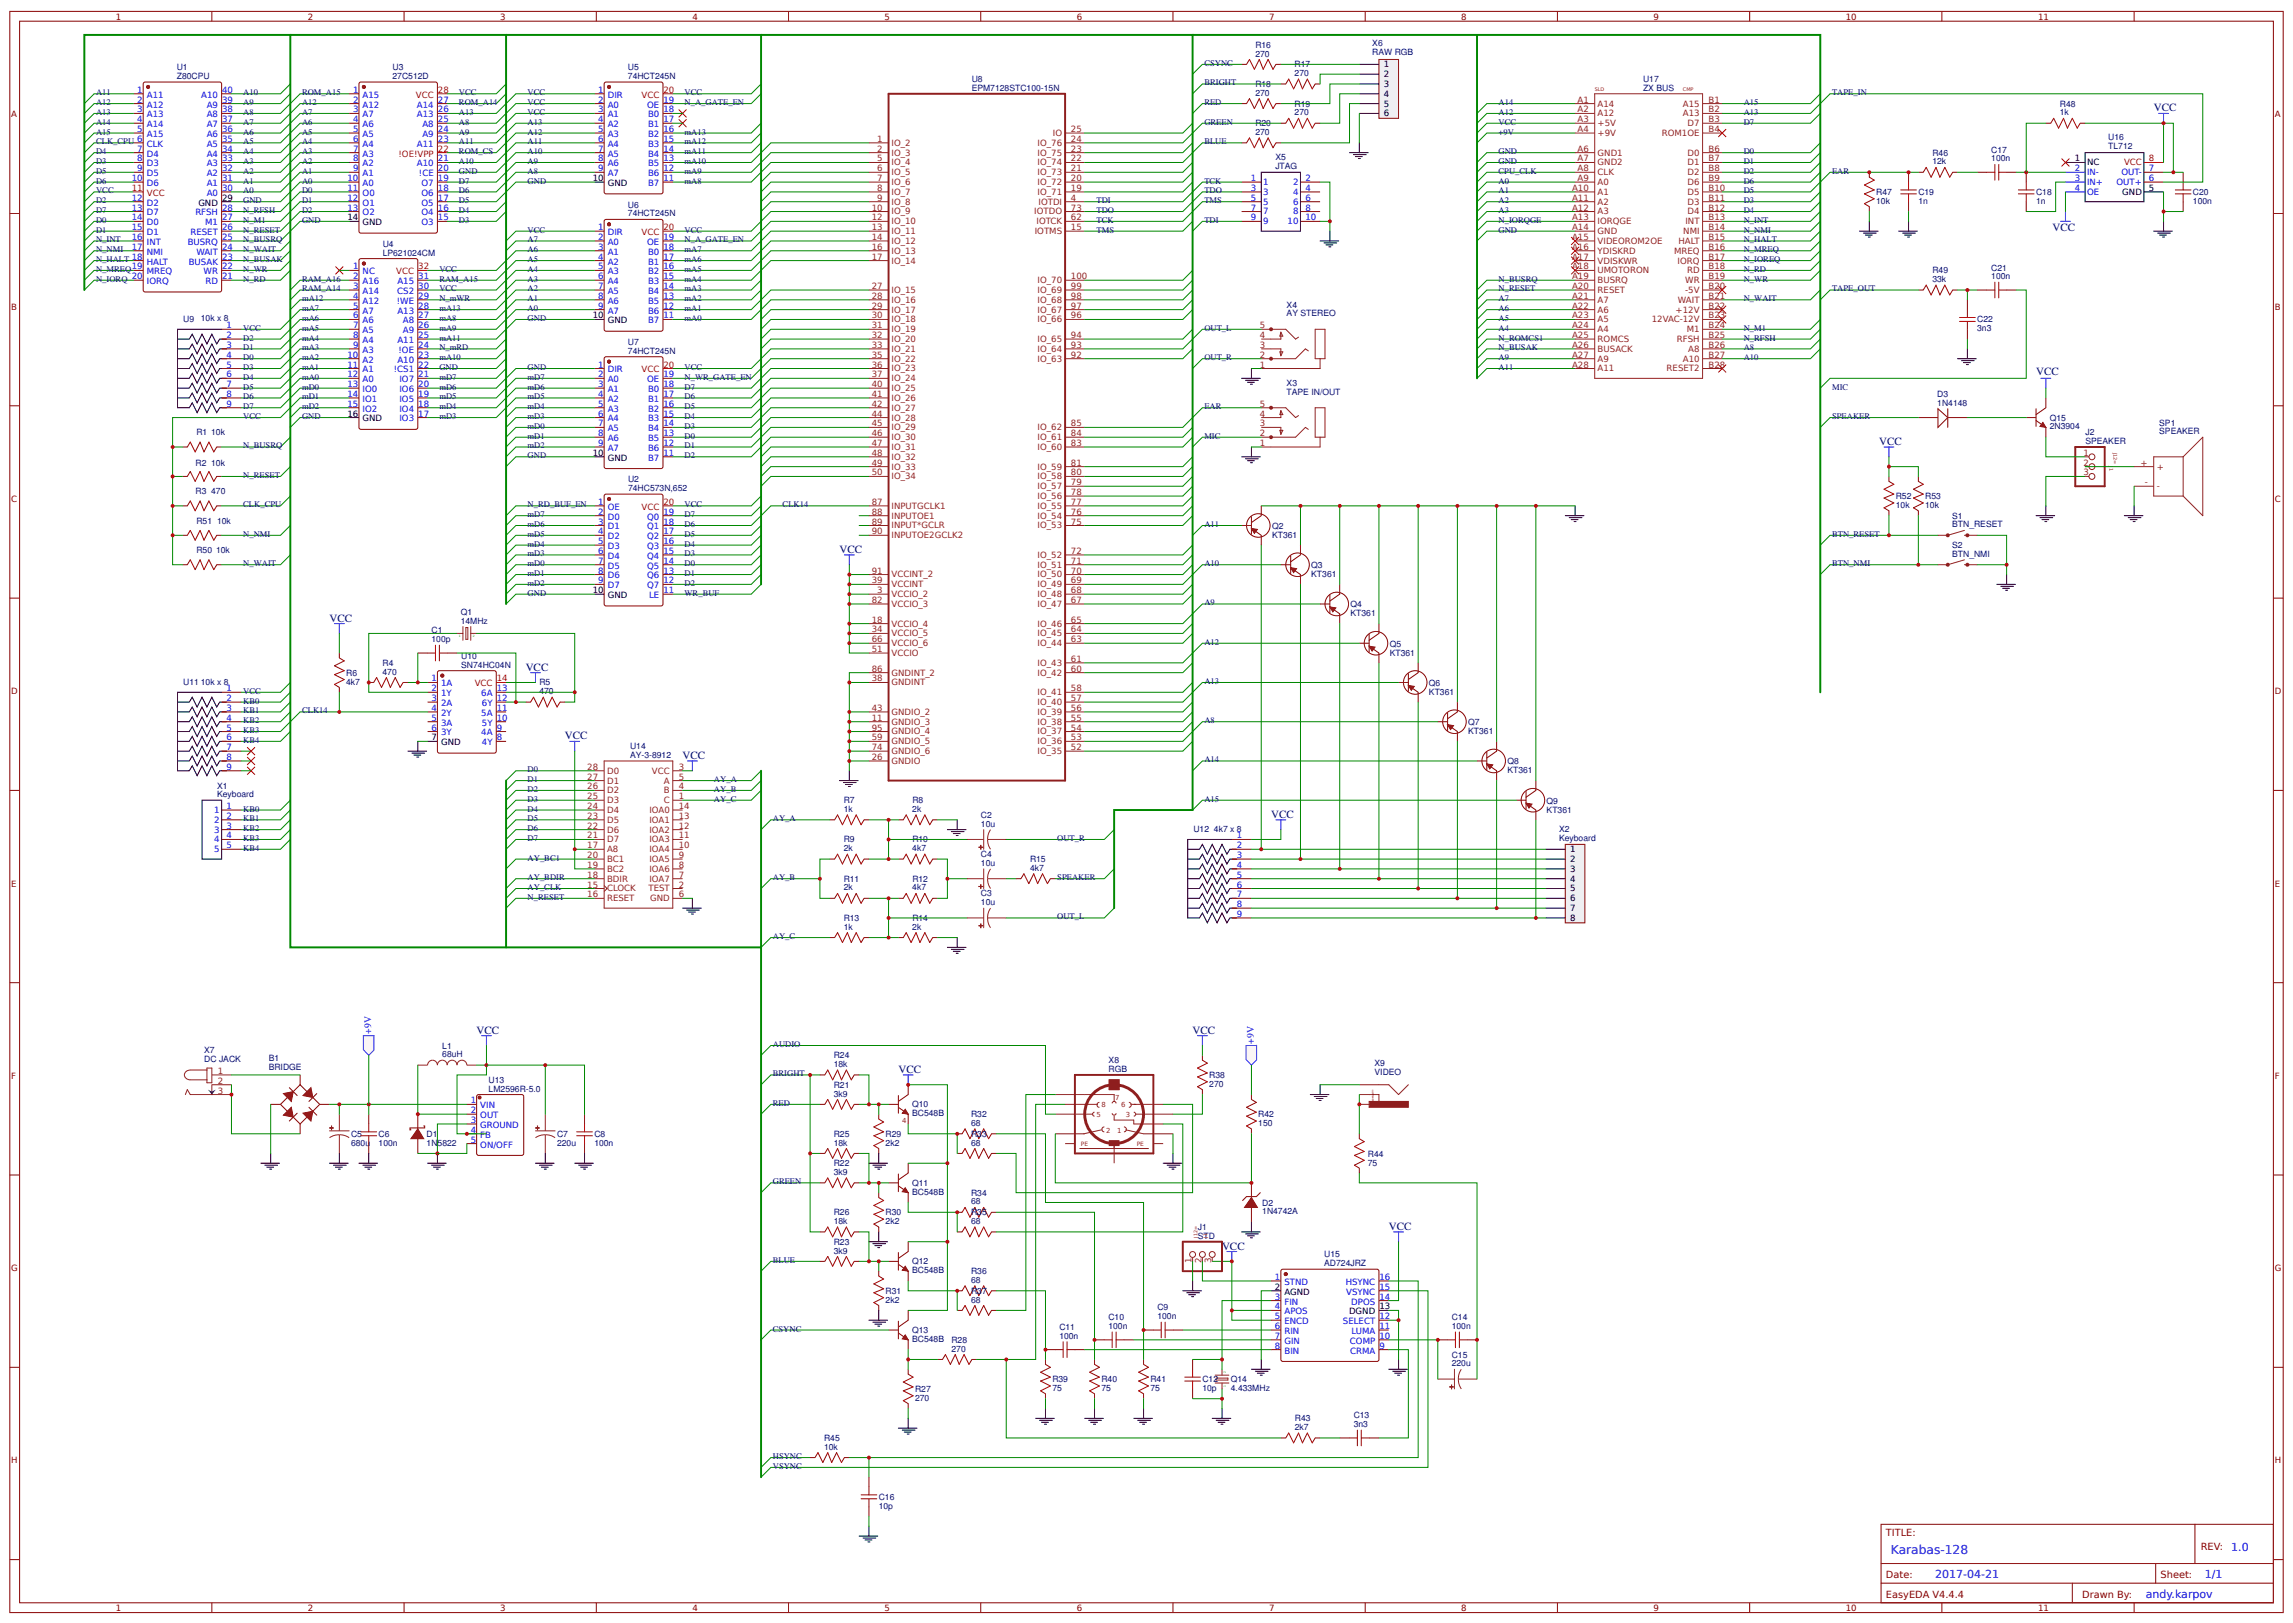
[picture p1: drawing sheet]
<svg xmlns="http://www.w3.org/2000/svg" width="624mm" height="441mm" viewBox="0 0 624 441" stroke-linecap="round" stroke-linejoin="round" font-family="sans-serif">
<defs><g id="words">
<text font-size="3.3" fill="#00f" x="514.2" y="422.3">Karabas-128</text>
<g font-size="3" fill="#000080">
<text x="585.7" y="30.3">VCC</text>
<text x="558.2" y="62.8">VCC</text>
<text x="553.7" y="102">VCC</text>
<text x="511" y="121">VCC</text>
<text x="228.3" y="150.3">VCC</text>
<text x="89.6" y="169">VCC</text>
<text x="143" y="182.3">VCC</text>
<text x="153.6" y="201">VCC</text>
<text x="185.6" y="206.3">VCC</text>
<text x="345.6" y="222.3">VCC</text>
<text x="129.6" y="281">VCC</text>
<text x="324.3" y="281">VCC</text>
<text x="244.3" y="291.7">VCC</text>
<text x="377.6" y="334.3">VCC</text>
<text x="332.3" y="339.7">VCC</text>
</g>
<g font-size="3" fill="#00f">
<text x="606.7" y="421.5">1.0</text>
<text x="526.2" y="429">2017-04-21</text>
<text x="599.5" y="429">1/1</text>
<text x="583.5" y="434.3">andy.karpov</text>
</g>
<g font-size="2.7" fill="#00f">
<text x="100.9" y="281" transform="rotate(-90 100.9 281)">+9V</text>
<text x="340.9" y="283.7" transform="rotate(-90 340.9 283.7)">+9V</text>
</g>
<g font-size="2.7" fill="#800">
<text x="512.9" y="417.5">TITLE:</text>
<text x="598.5" y="421.3">REV:</text>
<text x="512.9" y="429">Date:</text>
<text x="587.5" y="429">Sheet:</text>
<text x="512.9" y="434.3">EasyEDA V4.4.4</text>
<text x="566.2" y="434.3">Drawn By:</text>
</g>
<g font-size="2.3" fill="#800">
<text x="31.5" y="5.4">1</text>
<text x="83.7" y="5.4">2</text>
<text x="136" y="5.4">3</text>
<text x="188.3" y="5.4">4</text>
<text x="240.6" y="5.4">5</text>
<text x="292.8" y="5.4">6</text>
<text x="345.1" y="5.4">7</text>
<text x="397.4" y="5.4">8</text>
<text x="449.7" y="5.4">9</text>
<text x="501.9" y="5.4">10</text>
<text x="554.2" y="5.4">11</text>
<text x="3.1" y="31.9">A</text>
<text x="618.6" y="31.9">A</text>
<text x="3.1" y="84.2">B</text>
<text x="618.6" y="84.2">B</text>
<text x="3.1" y="136.4">C</text>
<text x="618.6" y="136.4">C</text>
<text x="3.1" y="188.7">D</text>
<text x="618.6" y="188.7">D</text>
<text x="3.1" y="241">E</text>
<text x="618.6" y="241">E</text>
<text x="3.1" y="293.3">F</text>
<text x="618.6" y="293.3">F</text>
<text x="3.1" y="345.5">G</text>
<text x="618.6" y="345.5">G</text>
<text x="3.1" y="397.8">H</text>
<text x="618.6" y="397.8">H</text>
<text x="31.5" y="437.9">1</text>
<text x="83.7" y="437.9">2</text>
<text x="136" y="437.9">3</text>
<text x="188.3" y="437.9">4</text>
<text x="240.6" y="437.9">5</text>
<text x="292.8" y="437.9">6</text>
<text x="345.1" y="437.9">7</text>
<text x="397.4" y="437.9">8</text>
<text x="449.7" y="437.9">9</text>
<text x="501.9" y="437.9">10</text>
<text x="554.2" y="437.9">11</text>
</g>
<g font-size="2.3" fill="#000080">
<text x="327.5" y="17.9">CSYNC</text>
<text x="341.4" y="15.4">270</text>
<text x="341.4" y="13">R16</text>
<text x="373.2" y="15">RAW RGB</text>
<text x="373.2" y="12.6">X6</text>
<text x="48.1" y="21.5">Z80CPU</text>
<text x="48.1" y="19.1">U1</text>
<text x="106.7" y="21.5">27C512D</text>
<text x="106.7" y="19.1">U3</text>
<text x="170.8" y="21.5">74HCT245N</text>
<text x="170.8" y="19.1">U5</text>
<text x="264.2" y="22.3">U8</text>
<text x="327.5" y="23.2">BRIGHT</text>
<text x="341.4" y="23.6">R18</text>
<text x="352" y="20.7">270</text>
<text x="352" y="18.3">R17</text>
<text x="446.8" y="22.3">U17</text>
<text x="26.1" y="25.9">A11</text>
<text x="26.1" y="28.6">A12</text>
<text x="66.1" y="25.9">A10</text>
<text x="66.1" y="28.6">A9</text>
<text x="82.1" y="25.9">ROM_A15</text>
<text x="82.1" y="28.6">A12</text>
<text x="124.8" y="25.9">VCC</text>
<text x="124.8" y="28.6">ROM_A14</text>
<text x="143.5" y="25.9">VCC</text>
<text x="143.5" y="28.6">VCC</text>
<text x="186.2" y="25.9">VCC</text>
<text x="186.2" y="28.6">N_A_GATE_EN</text>
<text x="264.2" y="24.7">EPM7128STC100-15N</text>
<text x="327.5" y="28.6">RED</text>
<text x="341.4" y="26">270</text>
<text x="352" y="29">R19</text>
<text x="407.5" y="28.6">A14</text>
<text x="446.8" y="24.7">ZX BUS</text>
<text x="474.2" y="28.6">A15</text>
<text x="498.2" y="25.9">TAPE_IN</text>
<text x="560.2" y="29">R48</text>
<text x="26.1" y="31.2">A13</text>
<text x="26.1" y="33.9">A14</text>
<text x="66.1" y="31.2">A8</text>
<text x="66.1" y="33.9">A7</text>
<text x="82.1" y="31.2">A7</text>
<text x="82.1" y="33.9">A6</text>
<text x="124.8" y="31.2">A13</text>
<text x="124.8" y="33.9">A8</text>
<text x="143.5" y="31.2">VCC</text>
<text x="143.5" y="33.9">A13</text>
<text x="327.5" y="33.9">GREEN</text>
<text x="341.4" y="34.3">R20</text>
<text x="352" y="31.4">270</text>
<text x="407.5" y="31.2">A12</text>
<text x="407.5" y="33.9">VCC</text>
<text x="474.2" y="31.2">A13</text>
<text x="474.2" y="33.9">D7</text>
<text x="560.2" y="31.4">1k</text>
<text x="26.1" y="36.6">A15</text>
<text x="26.1" y="39.2">CLK_CPU</text>
<text x="26.1" y="41.9">D4</text>
<text x="66.1" y="36.6">A6</text>
<text x="66.1" y="39.2">A5</text>
<text x="66.1" y="41.9">A4</text>
<text x="82.1" y="36.6">A5</text>
<text x="82.1" y="39.2">A4</text>
<text x="82.1" y="41.9">A3</text>
<text x="124.8" y="36.6">A9</text>
<text x="124.8" y="39.2">A11</text>
<text x="124.8" y="41.9">ROM_CS</text>
<text x="143.5" y="36.6">A12</text>
<text x="143.5" y="39.2">A11</text>
<text x="143.5" y="41.9">A10</text>
<text x="186.2" y="36.6">mA13</text>
<text x="186.2" y="39.2">mA12</text>
<text x="186.2" y="41.9">mA11</text>
<text x="327.5" y="39.2">BLUE</text>
<text x="341.4" y="36.7">270</text>
<text x="407.5" y="36.6">+9V</text>
<text x="407.5" y="41.9">GND</text>
<text x="474.2" y="41.9">D0</text>
<text x="541.5" y="41.5">C17</text>
<text x="573.3" y="40.4">TL712</text>
<text x="573.3" y="38">U16</text>
<text x="26.1" y="44.6">D3</text>
<text x="26.1" y="47.2">D5</text>
<text x="66.1" y="44.6">A3</text>
<text x="66.1" y="47.2">A2</text>
<text x="82.1" y="44.6">A2</text>
<text x="82.1" y="47.2">A1</text>
<text x="124.8" y="44.6">A10</text>
<text x="124.8" y="47.2">GND</text>
<text x="143.5" y="44.6">A9</text>
<text x="143.5" y="47.2">A8</text>
<text x="186.2" y="44.6">mA10</text>
<text x="186.2" y="47.2">mA9</text>
<text x="346.8" y="46">JTAG</text>
<text x="346.8" y="43.6">X5</text>
<text x="407.5" y="44.6">GND</text>
<text x="407.5" y="47.2">CPU_CLK</text>
<text x="474.2" y="44.6">D1</text>
<text x="474.2" y="47.2">D2</text>
<text x="498.2" y="47.2">EAR</text>
<text x="525.5" y="44.7">12k</text>
<text x="525.5" y="42.3">R46</text>
<text x="541.5" y="43.9">100n</text>
<text x="26.1" y="49.9">D6</text>
<text x="26.1" y="52.6">VCC</text>
<text x="66.1" y="49.9">A1</text>
<text x="66.1" y="52.6">A0</text>
<text x="82.1" y="49.9">A0</text>
<text x="82.1" y="52.6">D0</text>
<text x="124.8" y="49.9">D7</text>
<text x="124.8" y="52.6">D6</text>
<text x="143.5" y="49.9">GND</text>
<text x="186.2" y="49.9">mA8</text>
<text x="327.5" y="49.9">TCK</text>
<text x="327.5" y="52.6">TDO</text>
<text x="407.5" y="49.9">A0</text>
<text x="407.5" y="52.6">A1</text>
<text x="474.2" y="49.9">D6</text>
<text x="474.2" y="52.6">D5</text>
<text x="510.2" y="53">R47</text>
<text x="521.7" y="53">C19</text>
<text x="553.7" y="53">C18</text>
<text x="596.3" y="53">C20</text>
<text x="26.1" y="55.2">D2</text>
<text x="26.1" y="57.9">D7</text>
<text x="66.1" y="55.2">GND</text>
<text x="66.1" y="57.9">N_RFSH</text>
<text x="82.1" y="55.2">D1</text>
<text x="82.1" y="57.9">D2</text>
<text x="124.8" y="55.2">D5</text>
<text x="124.8" y="57.9">D4</text>
<text x="170.8" y="58.8">74HCT245N</text>
<text x="170.8" y="56.5">U6</text>
<text x="298.2" y="55.2">TDI</text>
<text x="298.2" y="57.9">TDO</text>
<text x="327.5" y="55.2">TMS</text>
<text x="407.5" y="55.2">A2</text>
<text x="407.5" y="57.9">A3</text>
<text x="474.2" y="55.2">D3</text>
<text x="474.2" y="57.9">D4</text>
<text x="510.2" y="55.4">10k</text>
<text x="521.7" y="55.4">1n</text>
<text x="553.7" y="55.4">1n</text>
<text x="596.3" y="55.4">100n</text>
<text x="26.1" y="60.6">D0</text>
<text x="26.1" y="63.2">D1</text>
<text x="26.1" y="65.9">N_INT</text>
<text x="66.1" y="60.6">N_M1</text>
<text x="66.1" y="63.2">N_RESET</text>
<text x="66.1" y="65.9">N_BUSRQ</text>
<text x="82.1" y="60.6">GND</text>
<text x="124.8" y="60.6">D3</text>
<text x="143.5" y="63.2">VCC</text>
<text x="143.5" y="65.9">A7</text>
<text x="186.2" y="63.2">VCC</text>
<text x="186.2" y="65.9">N_A_GATE_EN</text>
<text x="298.2" y="60.6">TCK</text>
<text x="298.2" y="63.2">TMS</text>
<text x="327.5" y="60.6">TDI</text>
<text x="407.5" y="60.6">N_IORQGE</text>
<text x="407.5" y="63.2">GND</text>
<text x="474.2" y="60.6">N_INT</text>
<text x="474.2" y="63.2">N_NMI</text>
<text x="474.2" y="65.9">N_HALT</text>
<text x="26.1" y="68.6">N_NMI</text>
<text x="26.1" y="71.2">N_HALT</text>
<text x="66.1" y="68.6">N_WAIT</text>
<text x="66.1" y="71.2">N_BUSAK</text>
<text x="104.1" y="69.5">LP621024CM</text>
<text x="104.1" y="67.1">U4</text>
<text x="143.5" y="68.6">A6</text>
<text x="143.5" y="71.2">A5</text>
<text x="186.2" y="68.6">mA7</text>
<text x="186.2" y="71.2">mA6</text>
<text x="474.2" y="68.6">N_MREQ</text>
<text x="474.2" y="71.2">N_IOREQ</text>
<text x="26.1" y="73.9">N_MREQ</text>
<text x="26.1" y="76.6">N_IORQ</text>
<text x="66.1" y="73.9">N_WR</text>
<text x="66.1" y="76.6">N_RD</text>
<text x="82.1" y="76.6">RAM_A16</text>
<text x="119.5" y="73.9">VCC</text>
<text x="119.5" y="76.6">RAM_A15</text>
<text x="143.5" y="73.9">A4</text>
<text x="143.5" y="76.6">A3</text>
<text x="186.2" y="73.9">mA5</text>
<text x="186.2" y="76.6">mA4</text>
<text x="407.5" y="76.6">N_BUSRQ</text>
<text x="474.2" y="73.9">N_RD</text>
<text x="474.2" y="76.6">N_WR</text>
<text x="525.5" y="76.7">33k</text>
<text x="525.5" y="74.3">R49</text>
<text x="541.5" y="75.9">100n</text>
<text x="541.5" y="73.5">C21</text>
<text x="82.1" y="79.2">RAM_A14</text>
<text x="82.1" y="81.9">mA12</text>
<text x="119.5" y="79.2">VCC</text>
<text x="119.5" y="81.9">N_mWR</text>
<text x="143.5" y="79.2">A2</text>
<text x="143.5" y="81.9">A1</text>
<text x="186.2" y="79.2">mA3</text>
<text x="186.2" y="81.9">mA2</text>
<text x="349.9" y="83.6">X4</text>
<text x="407.5" y="79.2">N_RESET</text>
<text x="407.5" y="81.9">A7</text>
<text x="474.2" y="81.9">N_WAIT</text>
<text x="498.2" y="79.2">TAPE_OUT</text>
<text x="49.8" y="87.4">U9</text>
<text x="54.6" y="87.4">10k x 8</text>
<text x="66.1" y="89.9">VCC</text>
<text x="82.1" y="84.6">mA7</text>
<text x="82.1" y="87.2">mA6</text>
<text x="82.1" y="89.9">mA5</text>
<text x="119.5" y="84.6">mA13</text>
<text x="119.5" y="87.2">mA8</text>
<text x="119.5" y="89.9">mA9</text>
<text x="143.5" y="84.6">A0</text>
<text x="143.5" y="87.2">GND</text>
<text x="186.2" y="84.6">mA1</text>
<text x="186.2" y="87.2">mA0</text>
<text x="327.5" y="89.9">OUT_L</text>
<text x="349.9" y="86">AY STEREO</text>
<text x="407.5" y="84.6">A6</text>
<text x="407.5" y="87.2">A5</text>
<text x="407.5" y="89.9">A4</text>
<text x="474.2" y="89.9">N_M1</text>
<text x="537.7" y="87.7">C22</text>
<text x="66.1" y="92.6">D2</text>
<text x="66.1" y="95.2">D1</text>
<text x="82.1" y="92.6">mA4</text>
<text x="82.1" y="95.2">mA3</text>
<text x="119.5" y="92.6">mA11</text>
<text x="119.5" y="95.2">N_mRD</text>
<text x="170.8" y="93.8">U7</text>
<text x="407.5" y="92.6">N_ROMCS1</text>
<text x="407.5" y="95.2">N_BUSAK</text>
<text x="474.2" y="92.6">N_RFSH</text>
<text x="474.2" y="95.2">A8</text>
<text x="537.7" y="90">3n3</text>
<text x="66.1" y="97.9">D0</text>
<text x="66.1" y="100.6">D3</text>
<text x="82.1" y="97.9">mA2</text>
<text x="82.1" y="100.6">mA1</text>
<text x="119.5" y="97.9">mA10</text>
<text x="119.5" y="100.6">GND</text>
<text x="143.5" y="100.6">GND</text>
<text x="170.8" y="96.2">74HCT245N</text>
<text x="186.2" y="100.6">VCC</text>
<text x="327.5" y="97.9">OUT_R</text>
<text x="407.5" y="97.9">A9</text>
<text x="407.5" y="100.6">A11</text>
<text x="474.2" y="97.9">A10</text>
<text x="66.1" y="103.2">D4</text>
<text x="66.1" y="105.9">D5</text>
<text x="82.1" y="103.2">mA0</text>
<text x="82.1" y="105.9">mD0</text>
<text x="119.5" y="103.2">mD7</text>
<text x="119.5" y="105.9">mD6</text>
<text x="143.5" y="103.2">mD7</text>
<text x="143.5" y="105.9">mD6</text>
<text x="186.2" y="103.2">N_WR_GATE_EN</text>
<text x="186.2" y="105.9">D7</text>
<text x="349.9" y="107.3">TAPE IN/OUT</text>
<text x="349.9" y="104.9">X3</text>
<text x="498.2" y="105.9">MIC</text>
<text x="526.8" y="107.9">D3</text>
<text x="66.1" y="108.6">D6</text>
<text x="66.1" y="111.2">D7</text>
<text x="66.1" y="113.9">VCC</text>
<text x="82.1" y="108.6">mD1</text>
<text x="82.1" y="111.2">mD2</text>
<text x="82.1" y="113.9">GND</text>
<text x="119.5" y="108.6">mD5</text>
<text x="119.5" y="111.2">mD4</text>
<text x="119.5" y="113.9">mD3</text>
<text x="143.5" y="108.6">mD5</text>
<text x="143.5" y="111.2">mD4</text>
<text x="143.5" y="113.9">mD3</text>
<text x="186.2" y="108.6">D6</text>
<text x="186.2" y="111.2">D5</text>
<text x="186.2" y="113.9">D4</text>
<text x="327.5" y="111.2">EAR</text>
<text x="498.2" y="113.9">SPEAKER</text>
<text x="526.8" y="110.3">1N4148</text>
<text x="53.4" y="118.3">R1</text>
<text x="57.4" y="118.3">10k</text>
<text x="143.5" y="116.6">mD0</text>
<text x="143.5" y="119.2">mD1</text>
<text x="186.2" y="116.6">D3</text>
<text x="186.2" y="119.2">D0</text>
<text x="327.5" y="119.2">MIC</text>
<text x="557.4" y="116.7">2N3904</text>
<text x="557.4" y="114.3">Q15</text>
<text x="567.1" y="118.3">J2</text>
<text x="587.2" y="118">SPEAKER</text>
<text x="587.2" y="115.7">SP1</text>
<text x="66.1" y="121.9">N_BUSRQ</text>
<text x="143.5" y="121.9">mD2</text>
<text x="143.5" y="124.6">GND</text>
<text x="186.2" y="121.9">D1</text>
<text x="186.2" y="124.6">D2</text>
<text x="567.1" y="120.7">SPEAKER</text>
<text x="53.2" y="126.6">R2</text>
<text x="57.4" y="126.6">10k</text>
<text x="66.1" y="129.9">N_RESET</text>
<text x="170.8" y="131.1">U2</text>
<text x="53.2" y="134.3">R3</text>
<text x="57.4" y="134.3">470</text>
<text x="66.1" y="137.9">CLK_CPU</text>
<text x="143.5" y="137.9">N_RD_BUF_EN</text>
<text x="170.8" y="133.5">74HC573N,652</text>
<text x="186.2" y="137.9">VCC</text>
<text x="212.8" y="137.9">CLK14</text>
<text x="515.5" y="135.7">R52</text>
<text x="523.5" y="135.7">R53</text>
<text x="53.4" y="142.3">R51</text>
<text x="59" y="142.3">10k</text>
<text x="143.5" y="140.6">mD7</text>
<text x="143.5" y="143.2">mD6</text>
<text x="186.2" y="140.6">D7</text>
<text x="186.2" y="143.2">D6</text>
<text x="327.5" y="143.2">A11</text>
<text x="345.9" y="143.8">Q2</text>
<text x="515.5" y="138.1">10k</text>
<text x="523.5" y="138.1">10k</text>
<text x="530.9" y="143.4">BTN_RESET</text>
<text x="530.9" y="141">S1</text>
<text x="66.1" y="145.9">N_NMI</text>
<text x="143.5" y="145.9">mD5</text>
<text x="143.5" y="148.6">mD4</text>
<text x="186.2" y="145.9">D5</text>
<text x="186.2" y="148.6">D4</text>
<text x="345.9" y="146.2">KT361</text>
<text x="498.2" y="145.9">BTN_RESET</text>
<text x="530.9" y="149">S2</text>
<text x="53.4" y="150.3">R50</text>
<text x="58.8" y="150.3">10k</text>
<text x="66.1" y="153.9">N_WAIT</text>
<text x="143.5" y="151.2">mD3</text>
<text x="143.5" y="153.9">mD0</text>
<text x="186.2" y="151.2">D3</text>
<text x="186.2" y="153.9">D0</text>
<text x="327.5" y="153.9">A10</text>
<text x="356.6" y="154.4">Q3</text>
<text x="498.2" y="153.9">BTN_NMI</text>
<text x="530.9" y="151.4">BTN_NMI</text>
<text x="143.5" y="156.6">mD1</text>
<text x="143.5" y="159.2">mD2</text>
<text x="143.5" y="161.9">GND</text>
<text x="186.2" y="156.6">D1</text>
<text x="186.2" y="159.2">D2</text>
<text x="186.2" y="161.9">WR_BUF</text>
<text x="356.6" y="156.9">KT361</text>
<text x="125.3" y="167.1">Q1</text>
<text x="327.5" y="164.6">A9</text>
<text x="367.2" y="167.5">KT361</text>
<text x="367.2" y="165.1">Q4</text>
<text x="117.3" y="172.2">C1</text>
<text x="125.3" y="169.5">14MHz</text>
<text x="117.3" y="174.6">100p</text>
<text x="125.4" y="179.1">U10</text>
<text x="327.5" y="175.2">A12</text>
<text x="377.9" y="178.2">KT361</text>
<text x="377.9" y="175.8">Q5</text>
<text x="94.1" y="183.7">R6</text>
<text x="104" y="183.4">470</text>
<text x="104" y="181">R4</text>
<text x="125.4" y="181.5">SN74HC04N</text>
<text x="327.5" y="185.9">A13</text>
<text x="49.8" y="186.1">U11</text>
<text x="54.6" y="186.1">10k x 8</text>
<text x="66.1" y="188.6">VCC</text>
<text x="66.1" y="191.3">KB0</text>
<text x="94.1" y="186.1">4k7</text>
<text x="146.7" y="188.7">470</text>
<text x="146.7" y="186.3">R5</text>
<text x="388.6" y="188.9">KT361</text>
<text x="388.6" y="186.4">Q6</text>
<text x="66.1" y="193.9">KB1</text>
<text x="66.1" y="196.6">KB2</text>
<text x="82.1" y="193.9">CLK14</text>
<text x="327.5" y="196.6">A8</text>
<text x="399.2" y="197.1">Q7</text>
<text x="66.1" y="199.3">KB3</text>
<text x="66.1" y="201.9">KB4</text>
<text x="171.4" y="203.7">U14</text>
<text x="399.2" y="199.5">KT361</text>
<text x="143.5" y="209.9">D0</text>
<text x="171.4" y="206">AY-3-8912</text>
<text x="327.5" y="207.3">A14</text>
<text x="409.9" y="207.8">Q8</text>
<text x="59" y="214.4">X1</text>
<text x="143.5" y="212.6">D1</text>
<text x="143.5" y="215.3">D2</text>
<text x="194.2" y="212.6">AY_A</text>
<text x="194.2" y="215.3">AY_B</text>
<text x="409.9" y="210.2">KT361</text>
<text x="59" y="216.7">Keyboard</text>
<text x="66.1" y="220.6">KB0</text>
<text x="143.5" y="217.9">D3</text>
<text x="143.5" y="220.6">D4</text>
<text x="194.2" y="217.9">AY_C</text>
<text x="229.4" y="220.7">1k</text>
<text x="229.4" y="218.3">R7</text>
<text x="248.1" y="220.7">2k</text>
<text x="248.1" y="218.3">R8</text>
<text x="327.5" y="217.9">A15</text>
<text x="420.6" y="220.9">KT361</text>
<text x="420.6" y="218.4">Q9</text>
<text x="66.1" y="223.3">KB1</text>
<text x="66.1" y="225.9">KB2</text>
<text x="143.5" y="223.3">D5</text>
<text x="143.5" y="225.9">D6</text>
<text x="210.2" y="223.3">AY_A</text>
<text x="266.8" y="224.7">10u</text>
<text x="266.8" y="222.3">C2</text>
<text x="324.5" y="226.1">U12</text>
<text x="330.1" y="226.1">4k7 x 8</text>
<text x="424" y="226.1">X2</text>
<text x="66.1" y="228.6">KB3</text>
<text x="66.1" y="231.3">KB4</text>
<text x="143.5" y="228.6">D7</text>
<text x="143.5" y="233.9">AY_BC1</text>
<text x="229.4" y="231.4">2k</text>
<text x="229.4" y="229">R9</text>
<text x="248.1" y="231.4">4k7</text>
<text x="248.1" y="229">R10</text>
<text x="266.8" y="233">C4</text>
<text x="287.5" y="228.6">OUT_R</text>
<text x="424" y="228.5">Keyboard</text>
<text x="143.5" y="239.3">AY_BDIR</text>
<text x="210.2" y="239.3">AY_B</text>
<text x="229.4" y="239.7">R11</text>
<text x="248.1" y="239.7">R12</text>
<text x="266.8" y="235.4">10u</text>
<text x="280.1" y="236.7">4k7</text>
<text x="280.1" y="234.3">R15</text>
<text x="287.5" y="239.3">SPEAKER</text>
<text x="143.5" y="241.9">AY_CLK</text>
<text x="143.5" y="244.6">N_RESET</text>
<text x="229.4" y="242.1">2k</text>
<text x="248.1" y="242.1">4k7</text>
<text x="266.8" y="243.7">C3</text>
<text x="229.4" y="250.3">R13</text>
<text x="248.1" y="250.3">R14</text>
<text x="266.8" y="246.1">10u</text>
<text x="287.5" y="249.9">OUT_L</text>
<text x="210.2" y="255.3">AY_C</text>
<text x="229.4" y="252.7">1k</text>
<text x="248.1" y="252.7">2k</text>
<text x="55.5" y="286.3">X7</text>
<text x="120.3" y="287.4">68uH</text>
<text x="120.3" y="285">L1</text>
<text x="210.2" y="284.6">AUDIO</text>
<text x="226.7" y="287.7">R24</text>
<text x="55.5" y="288.7">DC JACK</text>
<text x="73.1" y="290.9">BRIDGE</text>
<text x="73.1" y="288.5">B1</text>
<text x="210.2" y="292.6">BRIGHT</text>
<text x="226.7" y="290.1">18k</text>
<text x="301.5" y="291.4">RGB</text>
<text x="301.5" y="289">X8</text>
<text x="328.8" y="293">R38</text>
<text x="373.8" y="292.3">VIDEO</text>
<text x="373.8" y="289.8">X9</text>
<text x="132.9" y="296.7">LM2596R-5.0</text>
<text x="132.9" y="294.3">U13</text>
<text x="226.7" y="298.1">3k9</text>
<text x="226.7" y="295.7">R21</text>
<text x="328.8" y="295.4">270</text>
<text x="210.2" y="300.6">RED</text>
<text x="248" y="303.4">BC548B</text>
<text x="248" y="301">Q10</text>
<text x="264.1" y="303.7">R32</text>
<text x="342.2" y="303.7">R42</text>
<text x="95.5" y="311.4">680u</text>
<text x="95.5" y="309">C5</text>
<text x="102.9" y="311.4">100n</text>
<text x="102.9" y="309">C6</text>
<text x="116" y="311.4">1N5822</text>
<text x="116" y="309">D1</text>
<text x="151.5" y="311.4">220u</text>
<text x="151.5" y="309">C7</text>
<text x="161.6" y="311.4">100n</text>
<text x="161.6" y="309">C8</text>
<text x="226.7" y="311.4">18k</text>
<text x="226.7" y="309">R25</text>
<text x="240.8" y="311.4">2k2</text>
<text x="240.8" y="309">R29</text>
<text x="264.1" y="306.1">68</text>
<text x="264.1" y="311.4">68</text>
<text x="264.1" y="309">R33</text>
<text x="342.2" y="306.1">150</text>
<text x="226.7" y="317">R22</text>
<text x="372" y="316.9">75</text>
<text x="372" y="314.5">R44</text>
<text x="210.2" y="321.9">GREEN</text>
<text x="226.7" y="319.4">3k9</text>
<text x="248" y="322.4">Q11</text>
<text x="248" y="324.8">BC548B</text>
<text x="264.1" y="327.4">68</text>
<text x="264.1" y="325">R34</text>
<text x="343.2" y="327.7">D2</text>
<text x="226.7" y="332.7">18k</text>
<text x="226.7" y="330.3">R26</text>
<text x="240.8" y="332.8">2k2</text>
<text x="240.8" y="330.4">R30</text>
<text x="264.1" y="332.7">68</text>
<text x="264.1" y="330.3">R35</text>
<text x="325.7" y="334.4">J1</text>
<text x="343.2" y="330.1">1N4742A</text>
<text x="226.7" y="340.7">3k9</text>
<text x="226.7" y="338.3">R23</text>
<text x="325.7" y="336.7">STD</text>
<text x="360.1" y="341.8">U15</text>
<text x="210.2" y="343.3">BLUE</text>
<text x="248" y="346.1">BC548B</text>
<text x="248" y="343.7">Q12</text>
<text x="264.1" y="346.4">R36</text>
<text x="360.1" y="344.2">AD724JRZ</text>
<text x="240.8" y="351.7">R31</text>
<text x="264.1" y="348.7">68</text>
<text x="264.1" y="351.7">R37</text>
<text x="240.8" y="354.1">2k2</text>
<text x="264.1" y="354.1">68</text>
<text x="301.4" y="358.9">C10</text>
<text x="314.7" y="358.6">100n</text>
<text x="314.7" y="356.2">C9</text>
<text x="394.8" y="358.9">C14</text>
<text x="210.2" y="361.9">CSYNC</text>
<text x="248" y="364.8">BC548B</text>
<text x="248" y="362.4">Q13</text>
<text x="258.7" y="365">R28</text>
<text x="288.1" y="363.9">100n</text>
<text x="288.1" y="361.6">C11</text>
<text x="301.4" y="361.3">100n</text>
<text x="394.8" y="361.3">100n</text>
<text x="258.7" y="367.4">270</text>
<text x="394.8" y="371.4">220u</text>
<text x="394.8" y="369">C15</text>
<text x="286.2" y="375.7">R39</text>
<text x="299.5" y="375.7">R40</text>
<text x="312.8" y="375.7">R41</text>
<text x="327" y="375.7">C12</text>
<text x="334.7" y="375.7">Q14</text>
<text x="248.8" y="380.8">270</text>
<text x="248.8" y="378.4">R27</text>
<text x="286.2" y="378.1">75</text>
<text x="299.5" y="378.1">75</text>
<text x="312.8" y="378.1">75</text>
<text x="327" y="378.1">10p</text>
<text x="334.7" y="378.1">4.433MHz</text>
<text x="352.1" y="388.7">2k7</text>
<text x="352.1" y="386.4">R43</text>
<text x="368.1" y="387.9">3n3</text>
<text x="368.1" y="385.6">C13</text>
<text x="224.1" y="394.1">10k</text>
<text x="224.1" y="391.7">R45</text>
<text x="210.2" y="396.6">HSYNC</text>
<text x="210.2" y="399.3">VSYNC</text>
<text x="239" y="407.7">C16</text>
<text x="239" y="410.1">10p</text>
</g>
<g font-size="2.3">
<text x="376.3" y="18.3">1</text>
<text x="376.3" y="21">2</text>
<text x="376.3" y="23.6">3</text>
<text x="376.3" y="26.3">4</text>
<text x="376.3" y="29">5</text>
<text x="376.3" y="31.6">6</text>
<text x="564.2" y="43.9">1</text>
<text x="567.5" y="45">NC</text>
<text x="161.2" y="49.2">10</text>
<text x="165.3" y="50.6">GND</text>
<text x="577.1" y="53">GND</text>
<text x="584.3" y="51.9">5</text>
<text x="53.9" y="55.9">GND</text>
<text x="60.4" y="54.6">29</text>
<text x="94.5" y="59.9">14</text>
<text x="98.6" y="61.2">GND</text>
<text x="161.2" y="86.6">10</text>
<text x="165.3" y="87.9">GND</text>
<text x="94.5" y="113.2">16</text>
<text x="98.6" y="114.6">GND</text>
<text x="161.2" y="123.9">10</text>
<text x="165.3" y="125.2">GND</text>
<text x="161.2" y="161.2">10</text>
<text x="165.3" y="162.6">GND</text>
<text x="117.3" y="201.3">7</text>
<text x="119.9" y="202.6">GND</text>
<text x="427" y="231.7">1</text>
<text x="427" y="234.3">2</text>
<text x="427" y="237">3</text>
<text x="427" y="239.7">4</text>
<text x="427" y="242.3">5</text>
<text x="427" y="245">6</text>
<text x="427" y="247.7">7</text>
<text x="427" y="250.3">8</text>
<text x="346.7" y="350.6">2</text>
<text x="349.3" y="351.9">AGND</text>
<text x="366.8" y="357.3">DGND</text>
<text x="375.1" y="355.9">13</text>
</g>
<g font-size="2.3" fill="#00f">
<text x="37.3" y="25.2">1</text>
<text x="37.3" y="27.9">2</text>
<text x="39.9" y="26.6">A11</text>
<text x="39.9" y="29.2">A12</text>
<text x="54.7" y="26.6">A10</text>
<text x="56.2" y="29.2">A9</text>
<text x="60.4" y="27.9">39</text>
<text x="60.4" y="25.2">40</text>
<text x="96" y="25.2">1</text>
<text x="96" y="27.9">2</text>
<text x="98.6" y="26.6">A15</text>
<text x="98.6" y="29.2">A12</text>
<text x="113.4" y="29.2">A14</text>
<text x="119.1" y="27.9">27</text>
<text x="162.7" y="25.2">1</text>
<text x="162.7" y="27.9">2</text>
<text x="165.3" y="26.6">DIR</text>
<text x="165.3" y="29.2">A0</text>
<text x="176" y="29.2">OE</text>
<text x="180.4" y="27.9">19</text>
<text x="37.3" y="30.6">3</text>
<text x="37.3" y="33.2">4</text>
<text x="37.3" y="35.9">5</text>
<text x="39.9" y="31.9">A13</text>
<text x="39.9" y="34.6">A14</text>
<text x="56.2" y="34.6">A7</text>
<text x="56.2" y="31.9">A8</text>
<text x="60.4" y="35.9">36</text>
<text x="60.4" y="33.2">37</text>
<text x="60.4" y="30.6">38</text>
<text x="96" y="30.6">3</text>
<text x="96" y="33.2">4</text>
<text x="96" y="35.9">5</text>
<text x="98.6" y="31.9">A7</text>
<text x="98.6" y="34.6">A6</text>
<text x="113.4" y="31.9">A13</text>
<text x="114.9" y="34.6">A8</text>
<text x="119.1" y="35.9">24</text>
<text x="119.1" y="33.2">25</text>
<text x="119.1" y="30.6">26</text>
<text x="162.7" y="30.6">3</text>
<text x="162.7" y="33.2">4</text>
<text x="162.7" y="35.9">5</text>
<text x="165.3" y="31.9">A1</text>
<text x="165.3" y="34.6">A2</text>
<text x="176.2" y="34.6">B1</text>
<text x="176.2" y="31.9">B0</text>
<text x="180.4" y="35.9">16</text>
<text x="180.4" y="33.2">17</text>
<text x="180.4" y="30.6">18</text>
<text x="37.3" y="38.6">6</text>
<text x="37.3" y="41.2">7</text>
<text x="39.9" y="37.2">A15</text>
<text x="39.9" y="39.9">CLK</text>
<text x="56.2" y="39.9">A5</text>
<text x="56.2" y="37.2">A6</text>
<text x="60.4" y="41.2">34</text>
<text x="60.4" y="38.6">35</text>
<text x="96" y="38.6">6</text>
<text x="96" y="41.2">7</text>
<text x="98.6" y="37.2">A5</text>
<text x="98.6" y="39.9">A4</text>
<text x="113.4" y="39.9">A11</text>
<text x="114.9" y="37.2">A9</text>
<text x="119.1" y="38.6">23</text>
<text x="162.7" y="38.6">6</text>
<text x="162.7" y="41.2">7</text>
<text x="165.3" y="37.2">A3</text>
<text x="165.3" y="39.9">A4</text>
<text x="176.2" y="39.9">B3</text>
<text x="176.2" y="37.2">B2</text>
<text x="180.4" y="41.2">14</text>
<text x="180.4" y="38.6">15</text>
<text x="37.3" y="43.9">8</text>
<text x="37.3" y="46.6">9</text>
<text x="39.9" y="42.6">D4</text>
<text x="39.9" y="45.2">D3</text>
<text x="39.9" y="47.9">D5</text>
<text x="56.2" y="47.9">A2</text>
<text x="56.2" y="45.2">A3</text>
<text x="56.2" y="42.6">A4</text>
<text x="60.4" y="46.6">32</text>
<text x="60.4" y="43.9">33</text>
<text x="96" y="43.9">8</text>
<text x="96" y="46.6">9</text>
<text x="98.6" y="42.6">A3</text>
<text x="98.6" y="45.2">A2</text>
<text x="98.6" y="47.9">A1</text>
<text x="113.4" y="45.2">A10</text>
<text x="113.9" y="47.9">!CE</text>
<text x="119.1" y="46.6">20</text>
<text x="119.1" y="43.9">21</text>
<text x="162.7" y="43.9">8</text>
<text x="162.7" y="46.6">9</text>
<text x="165.3" y="42.6">A5</text>
<text x="165.3" y="45.2">A6</text>
<text x="165.3" y="47.9">A7</text>
<text x="176.2" y="47.9">B6</text>
<text x="176.2" y="45.2">B5</text>
<text x="176.2" y="42.6">B4</text>
<text x="180.4" y="46.6">12</text>
<text x="180.4" y="43.9">13</text>
<text x="564.2" y="46.6">2</text>
<text x="567.5" y="47.6">IN-</text>
<text x="576.9" y="47.6">OUT-</text>
<text x="584.3" y="46.6">7</text>
<text x="35.8" y="49.2">10</text>
<text x="39.9" y="50.6">D6</text>
<text x="56.2" y="53.2">A0</text>
<text x="56.2" y="50.6">A1</text>
<text x="60.4" y="51.9">30</text>
<text x="60.4" y="49.2">31</text>
<text x="94.5" y="49.2">10</text>
<text x="94.5" y="51.9">11</text>
<text x="98.6" y="50.6">A0</text>
<text x="98.6" y="53.2">O0</text>
<text x="114.6" y="53.2">O6</text>
<text x="114.6" y="50.6">O7</text>
<text x="119.1" y="51.9">18</text>
<text x="119.1" y="49.2">19</text>
<text x="176.2" y="50.6">B7</text>
<text x="180.4" y="49.2">11</text>
<text x="340.2" y="49.2">1</text>
<text x="340.2" y="51.9">3</text>
<text x="343.5" y="50.3">1</text>
<text x="343.5" y="53">3</text>
<text x="351.6" y="50.3">2</text>
<text x="351.6" y="53">4</text>
<text x="355" y="49.2">2</text>
<text x="355" y="51.9">4</text>
<text x="564.2" y="49.2">3</text>
<text x="564.2" y="51.9">4</text>
<text x="567.5" y="50.3">IN+</text>
<text x="567.5" y="53">OE</text>
<text x="575.5" y="50.3">OUT+</text>
<text x="584.3" y="49.2">6</text>
<text x="35.8" y="54.6">12</text>
<text x="35.8" y="57.2">13</text>
<text x="35.8" y="59.9">14</text>
<text x="39.9" y="55.9">D2</text>
<text x="39.9" y="58.6">D7</text>
<text x="53.1" y="58.6">RFSH</text>
<text x="60.4" y="59.9">27</text>
<text x="60.4" y="57.2">28</text>
<text x="94.5" y="54.6">12</text>
<text x="94.5" y="57.2">13</text>
<text x="98.6" y="55.9">O1</text>
<text x="98.6" y="58.6">O2</text>
<text x="114.6" y="58.6">O4</text>
<text x="114.6" y="55.9">O5</text>
<text x="119.1" y="59.9">15</text>
<text x="119.1" y="57.2">16</text>
<text x="119.1" y="54.6">17</text>
<text x="340.2" y="54.6">5</text>
<text x="340.2" y="57.2">7</text>
<text x="340.2" y="59.9">9</text>
<text x="343.5" y="55.6">5</text>
<text x="343.5" y="58.3">7</text>
<text x="351.6" y="55.6">6</text>
<text x="351.6" y="58.3">8</text>
<text x="355" y="59.9">10</text>
<text x="355" y="54.6">6</text>
<text x="355" y="57.2">8</text>
<text x="35.8" y="62.6">15</text>
<text x="35.8" y="65.2">16</text>
<text x="39.9" y="61.2">D0</text>
<text x="39.9" y="63.9">D1</text>
<text x="51.8" y="63.9">RESET</text>
<text x="55.8" y="61.2">M1</text>
<text x="60.4" y="65.2">25</text>
<text x="60.4" y="62.6">26</text>
<text x="114.6" y="61.2">O3</text>
<text x="162.7" y="62.6">1</text>
<text x="162.7" y="65.2">2</text>
<text x="165.3" y="63.9">DIR</text>
<text x="180.4" y="65.2">19</text>
<text x="343.5" y="61">9</text>
<text x="350.1" y="61">10</text>
<text x="35.8" y="67.9">17</text>
<text x="35.8" y="70.6">18</text>
<text x="39.9" y="66.6">INT</text>
<text x="39.9" y="69.2">NMI</text>
<text x="39.9" y="71.9">HALT</text>
<text x="51" y="66.6">BUSRQ</text>
<text x="51.3" y="71.9">BUSAK</text>
<text x="53.4" y="69.2">WAIT</text>
<text x="60.4" y="70.6">23</text>
<text x="60.4" y="67.9">24</text>
<text x="162.7" y="67.9">3</text>
<text x="162.7" y="70.6">4</text>
<text x="165.3" y="66.6">A0</text>
<text x="165.3" y="69.2">A1</text>
<text x="165.3" y="71.9">A2</text>
<text x="176" y="66.6">OE</text>
<text x="176.2" y="71.9">B1</text>
<text x="176.2" y="69.2">B0</text>
<text x="180.4" y="70.6">17</text>
<text x="180.4" y="67.9">18</text>
<text x="35.8" y="73.2">19</text>
<text x="35.8" y="75.9">20</text>
<text x="39.9" y="74.6">MREQ</text>
<text x="39.9" y="77.2">IORQ</text>
<text x="55.4" y="74.6">WR</text>
<text x="55.9" y="77.2">RD</text>
<text x="60.4" y="73.2">22</text>
<text x="60.4" y="75.9">21</text>
<text x="96" y="73.2">1</text>
<text x="96" y="75.9">2</text>
<text x="98.6" y="74.6">NC</text>
<text x="98.6" y="77.2">A16</text>
<text x="108.1" y="77.2">A15</text>
<text x="113.7" y="75.9">31</text>
<text x="162.7" y="73.2">5</text>
<text x="162.7" y="75.9">6</text>
<text x="165.3" y="74.6">A3</text>
<text x="165.3" y="77.2">A4</text>
<text x="176.2" y="77.2">B3</text>
<text x="176.2" y="74.6">B2</text>
<text x="180.4" y="75.9">15</text>
<text x="180.4" y="73.2">16</text>
<text x="96" y="78.6">3</text>
<text x="96" y="81.2">4</text>
<text x="96" y="83.9">5</text>
<text x="98.6" y="79.9">A14</text>
<text x="98.6" y="82.6">A12</text>
<text x="107.9" y="82.6">!WE</text>
<text x="108" y="79.9">CS2</text>
<text x="113.7" y="83.9">28</text>
<text x="113.7" y="81.2">29</text>
<text x="113.7" y="78.6">30</text>
<text x="162.7" y="78.6">7</text>
<text x="162.7" y="81.2">8</text>
<text x="162.7" y="83.9">9</text>
<text x="165.3" y="79.9">A5</text>
<text x="165.3" y="82.6">A6</text>
<text x="176.2" y="82.6">B5</text>
<text x="176.2" y="79.9">B4</text>
<text x="180.4" y="83.9">12</text>
<text x="180.4" y="81.2">13</text>
<text x="180.4" y="78.6">14</text>
<text x="61.6" y="89.2">1</text>
<text x="96" y="86.6">6</text>
<text x="96" y="89.2">7</text>
<text x="98.6" y="85.2">A7</text>
<text x="98.6" y="87.9">A6</text>
<text x="108.1" y="85.2">A13</text>
<text x="109.5" y="87.9">A8</text>
<text x="113.7" y="89.2">26</text>
<text x="113.7" y="86.6">27</text>
<text x="165.3" y="85.2">A7</text>
<text x="176.2" y="87.9">B7</text>
<text x="176.2" y="85.2">B6</text>
<text x="180.4" y="86.6">11</text>
<text x="61.6" y="91.9">2</text>
<text x="61.6" y="94.6">3</text>
<text x="96" y="91.9">8</text>
<text x="96" y="94.6">9</text>
<text x="98.6" y="90.6">A5</text>
<text x="98.6" y="93.2">A4</text>
<text x="98.6" y="95.9">A3</text>
<text x="108.1" y="93.2">A11</text>
<text x="108.4" y="95.9">!OE</text>
<text x="109.5" y="90.6">A9</text>
<text x="113.7" y="94.6">24</text>
<text x="113.7" y="91.9">25</text>
<text x="61.6" y="97.2">4</text>
<text x="61.6" y="99.9">5</text>
<text x="94.5" y="97.2">10</text>
<text x="94.5" y="99.9">11</text>
<text x="98.6" y="98.6">A2</text>
<text x="98.6" y="101.2">A1</text>
<text x="107.1" y="101.2">!CS1</text>
<text x="108.1" y="98.6">A10</text>
<text x="113.7" y="99.9">22</text>
<text x="113.7" y="97.2">23</text>
<text x="162.7" y="99.9">1</text>
<text x="165.3" y="101.2">DIR</text>
<text x="61.6" y="102.6">6</text>
<text x="61.6" y="105.2">7</text>
<text x="61.6" y="107.9">8</text>
<text x="94.5" y="102.6">12</text>
<text x="94.5" y="105.2">13</text>
<text x="94.5" y="107.9">14</text>
<text x="98.6" y="103.9">A0</text>
<text x="98.6" y="106.6">IO0</text>
<text x="108.6" y="106.6">IO6</text>
<text x="108.6" y="103.9">IO7</text>
<text x="113.7" y="107.9">19</text>
<text x="113.7" y="105.2">20</text>
<text x="113.7" y="102.6">21</text>
<text x="162.7" y="102.6">2</text>
<text x="162.7" y="105.2">3</text>
<text x="162.7" y="107.9">4</text>
<text x="165.3" y="103.9">A0</text>
<text x="165.3" y="106.6">A1</text>
<text x="176" y="103.9">OE</text>
<text x="176.2" y="106.6">B0</text>
<text x="180.4" y="107.9">17</text>
<text x="180.4" y="105.2">18</text>
<text x="180.4" y="102.6">19</text>
<text x="61.6" y="110.6">9</text>
<text x="94.5" y="110.6">15</text>
<text x="98.6" y="109.2">IO1</text>
<text x="98.6" y="111.9">IO2</text>
<text x="108.6" y="111.9">IO4</text>
<text x="108.6" y="109.2">IO5</text>
<text x="113.7" y="113.2">17</text>
<text x="113.7" y="110.6">18</text>
<text x="162.7" y="110.6">5</text>
<text x="162.7" y="113.2">6</text>
<text x="165.3" y="109.2">A2</text>
<text x="165.3" y="111.9">A3</text>
<text x="176.2" y="111.9">B2</text>
<text x="176.2" y="109.2">B1</text>
<text x="180.4" y="113.2">15</text>
<text x="180.4" y="110.6">16</text>
<text x="108.6" y="114.6">IO3</text>
<text x="162.7" y="115.9">7</text>
<text x="162.7" y="118.6">8</text>
<text x="165.3" y="114.6">A4</text>
<text x="165.3" y="117.2">A5</text>
<text x="165.3" y="119.9">A6</text>
<text x="176.2" y="119.9">B5</text>
<text x="176.2" y="117.2">B4</text>
<text x="176.2" y="114.6">B3</text>
<text x="180.4" y="118.6">13</text>
<text x="180.4" y="115.9">14</text>
<text x="162.7" y="121.2">9</text>
<text x="165.3" y="122.6">A7</text>
<text x="176.2" y="125.2">B7</text>
<text x="176.2" y="122.6">B6</text>
<text x="180.4" y="123.9">11</text>
<text x="180.4" y="121.2">12</text>
<text x="162.7" y="137.2">1</text>
<text x="162.7" y="139.9">2</text>
<text x="162.7" y="142.6">3</text>
<text x="165.3" y="138.6">OE</text>
<text x="165.3" y="141.2">D0</text>
<text x="165.3" y="143.9">D1</text>
<text x="176" y="143.9">Q1</text>
<text x="176" y="141.2">Q0</text>
<text x="180.4" y="142.6">18</text>
<text x="180.4" y="139.9">19</text>
<text x="162.7" y="145.2">4</text>
<text x="162.7" y="147.9">5</text>
<text x="165.3" y="146.6">D2</text>
<text x="165.3" y="149.2">D3</text>
<text x="176" y="149.2">Q3</text>
<text x="176" y="146.6">Q2</text>
<text x="180.4" y="147.9">16</text>
<text x="180.4" y="145.2">17</text>
<text x="162.7" y="150.6">6</text>
<text x="162.7" y="153.2">7</text>
<text x="162.7" y="155.9">8</text>
<text x="165.3" y="151.9">D4</text>
<text x="165.3" y="154.6">D5</text>
<text x="176" y="154.6">Q5</text>
<text x="176" y="151.9">Q4</text>
<text x="180.4" y="155.9">13</text>
<text x="180.4" y="153.2">14</text>
<text x="180.4" y="150.6">15</text>
<text x="162.7" y="158.6">9</text>
<text x="165.3" y="157.2">D6</text>
<text x="165.3" y="159.9">D7</text>
<text x="176" y="159.9">Q7</text>
<text x="176" y="157.2">Q6</text>
<text x="180.4" y="158.6">12</text>
<text x="180.4" y="161.2">11</text>
<text x="176.5" y="162.6">LE</text>
<text x="117.3" y="185.2">1</text>
<text x="61.6" y="187.9">1</text>
<text x="61.6" y="190.6">2</text>
<text x="117.3" y="187.9">2</text>
<text x="117.3" y="190.6">3</text>
<text x="119.9" y="186.6">1A</text>
<text x="119.9" y="189.3">1Y</text>
<text x="119.9" y="191.9">2A</text>
<text x="130.9" y="189.3">6A</text>
<text x="131.1" y="191.9">6Y</text>
<text x="135.1" y="190.6">12</text>
<text x="135.1" y="187.9">13</text>
<text x="61.6" y="193.3">3</text>
<text x="61.6" y="195.9">4</text>
<text x="117.3" y="193.3">4</text>
<text x="117.3" y="195.9">5</text>
<text x="119.9" y="194.6">2Y</text>
<text x="119.9" y="197.3">3A</text>
<text x="130.9" y="194.6">5A</text>
<text x="131.1" y="197.3">5Y</text>
<text x="135.1" y="195.9">10</text>
<text x="135.1" y="193.3">11</text>
<text x="61.6" y="198.6">5</text>
<text x="61.6" y="201.3">6</text>
<text x="61.6" y="203.9">7</text>
<text x="117.3" y="198.6">6</text>
<text x="119.9" y="199.9">3Y</text>
<text x="130.9" y="199.9">4A</text>
<text x="131.1" y="202.6">4Y</text>
<text x="135.1" y="201.3">8</text>
<text x="135.1" y="198.6">9</text>
<text x="61.6" y="206.6">8</text>
<text x="61.6" y="209.3">9</text>
<text x="58.3" y="221">1</text>
<text x="61.6" y="219.9">1</text>
<text x="58.3" y="223.7">2</text>
<text x="58.3" y="226.3">3</text>
<text x="61.6" y="222.6">2</text>
<text x="61.6" y="225.3">3</text>
<text x="61.6" y="227.9">4</text>
<text x="336.3" y="227.9">1</text>
<text x="58.3" y="229">4</text>
<text x="58.3" y="231.7">5</text>
<text x="61.6" y="230.6">5</text>
<text x="336.3" y="230.6">2</text>
<text x="336.3" y="233.3">3</text>
<text x="336.3" y="235.9">4</text>
<text x="336.3" y="238.6">5</text>
<text x="336.3" y="241.3">6</text>
<text x="336.3" y="243.9">7</text>
<text x="336.3" y="246.6">8</text>
<text x="336.3" y="249.3">9</text>
<text x="128" y="299.9">1</text>
<text x="128" y="302.6">2</text>
<text x="128" y="305.3">3</text>
<text x="130.6" y="301.3">VIN</text>
<text x="130.6" y="303.9">OUT</text>
<text x="128" y="307.9">4</text>
<text x="128" y="310.6">5</text>
<text x="130.6" y="306.6">GROUND</text>
<text x="130.6" y="309.3">FB</text>
<text x="130.6" y="311.9">ON/OFF</text>
<text x="346.7" y="347.9">1</text>
<text x="375.1" y="347.9">16</text>
<text x="346.7" y="353.3">3</text>
<text x="349.3" y="349.3">STND</text>
<text x="366" y="349.3">HSYNC</text>
<text x="366.1" y="351.9">VSYNC</text>
<text x="375.1" y="350.6">15</text>
<text x="375.1" y="353.3">14</text>
<text x="346.7" y="355.9">4</text>
<text x="346.7" y="358.6">5</text>
<text x="349.3" y="354.6">FIN</text>
<text x="349.3" y="357.3">APOS</text>
<text x="349.3" y="359.9">ENCD</text>
<text x="365.2" y="359.9">SELECT</text>
<text x="367.5" y="354.6">DPOS</text>
<text x="375.1" y="358.6">12</text>
<text x="346.7" y="361.3">6</text>
<text x="346.7" y="363.9">7</text>
<text x="349.3" y="362.6">RIN</text>
<text x="349.3" y="365.3">GIN</text>
<text x="367.1" y="365.3">COMP</text>
<text x="367.5" y="362.6">LUMA</text>
<text x="375.1" y="363.9">10</text>
<text x="375.1" y="361.3">11</text>
<text x="346.7" y="366.6">8</text>
<text x="349.3" y="367.9">BIN</text>
<text x="367.1" y="367.9">CRMA</text>
<text x="375.1" y="366.6">9</text>
</g>
<g font-size="2.3" fill="#f00">
<text x="113.1" y="26.6">VCC</text>
<text x="119.1" y="25.2">28</text>
<text x="174.4" y="26.6">VCC</text>
<text x="180.4" y="25.2">20</text>
<text x="119.1" y="41.2">22</text>
<text x="108.4" y="42.6">!OE!VPP</text>
<text x="577.6" y="45">VCC</text>
<text x="584.3" y="43.9">8</text>
<text x="35.8" y="51.9">11</text>
<text x="39.9" y="53.2">VCC</text>
<text x="174.4" y="63.9">VCC</text>
<text x="180.4" y="62.6">20</text>
<text x="107.8" y="74.6">VCC</text>
<text x="113.7" y="73.2">32</text>
<text x="174.4" y="101.2">VCC</text>
<text x="180.4" y="99.9">20</text>
<text x="180.4" y="137.2">20</text>
<text x="174.4" y="138.6">VCC</text>
<text x="135.1" y="185.2">14</text>
<text x="129.1" y="186.6">VCC</text>
</g>
<g font-size="2.3" fill="#8d2323">
<text x="429" y="27.9">A1</text>
<text x="434.5" y="29">A14</text>
<text x="457.6" y="29">A15</text>
<text x="464.6" y="27.9">B1</text>
<text x="291.2" y="35.9">25</text>
<text x="429" y="30.6">A2</text>
<text x="429" y="33.2">A3</text>
<text x="429" y="35.9">A4</text>
<text x="434.5" y="31.6">A12</text>
<text x="434.5" y="34.3">+5V</text>
<text x="457.6" y="31.6">A13</text>
<text x="458.9" y="34.3">D7</text>
<text x="464.6" y="30.6">B2</text>
<text x="464.6" y="33.2">B3</text>
<text x="464.6" y="35.9">B4</text>
<text x="238.5" y="38.6">1</text>
<text x="238.5" y="41.2">2</text>
<text x="242.4" y="39.6">IO_2</text>
<text x="282.2" y="39.6">IO_76</text>
<text x="286.3" y="37">IO</text>
<text x="291.2" y="41.2">23</text>
<text x="291.2" y="38.6">24</text>
<text x="429" y="41.2">A6</text>
<text x="434.5" y="37">+9V</text>
<text x="451.9" y="37">ROM1OE</text>
<text x="464.6" y="41.2">B6</text>
<text x="238.5" y="43.9">5</text>
<text x="238.5" y="46.6">6</text>
<text x="242.4" y="42.3">IO_3</text>
<text x="242.4" y="45">IO_4</text>
<text x="242.4" y="47.6">IO_5</text>
<text x="282.2" y="47.6">IO_73</text>
<text x="282.2" y="45">IO_74</text>
<text x="282.2" y="42.3">IO_75</text>
<text x="291.2" y="46.6">21</text>
<text x="291.2" y="43.9">22</text>
<text x="429" y="43.9">A7</text>
<text x="429" y="46.6">A8</text>
<text x="434.5" y="42.3">GND1</text>
<text x="434.5" y="45">GND2</text>
<text x="434.5" y="47.6">CLK</text>
<text x="458.9" y="42.3">D0</text>
<text x="458.9" y="45">D1</text>
<text x="458.9" y="47.6">D2</text>
<text x="464.6" y="43.9">B7</text>
<text x="464.6" y="46.6">B8</text>
<text x="238.5" y="49.2">7</text>
<text x="238.5" y="51.9">8</text>
<text x="242.4" y="50.3">IO_6</text>
<text x="242.4" y="53">IO_7</text>
<text x="282.2" y="53">IO_71</text>
<text x="282.2" y="50.3">IO_72</text>
<text x="291.2" y="51.9">19</text>
<text x="291.2" y="49.2">20</text>
<text x="427.5" y="51.9">A10</text>
<text x="429" y="49.2">A9</text>
<text x="434.5" y="50.3">A0</text>
<text x="434.5" y="53">A1</text>
<text x="458.9" y="50.3">D6</text>
<text x="458.9" y="53">D5</text>
<text x="464.6" y="49.2">B9</text>
<text x="464.6" y="51.9">B10</text>
<text x="237.1" y="57.2">10</text>
<text x="237.1" y="59.9">12</text>
<text x="238.5" y="54.6">9</text>
<text x="242.4" y="55.6">IO_8</text>
<text x="242.4" y="58.3">IO_9</text>
<text x="281.3" y="58.3">IOTDO</text>
<text x="282.4" y="55.6">IOTDI</text>
<text x="291.2" y="59.9">62</text>
<text x="291.2" y="54.6">4</text>
<text x="291.2" y="57.2">73</text>
<text x="427.5" y="54.6">A11</text>
<text x="427.5" y="57.2">A12</text>
<text x="427.5" y="59.9">A13</text>
<text x="434.5" y="55.6">A2</text>
<text x="434.5" y="58.3">A3</text>
<text x="458.9" y="55.6">D3</text>
<text x="458.9" y="58.3">D4</text>
<text x="464.6" y="54.6">B11</text>
<text x="464.6" y="57.2">B12</text>
<text x="464.6" y="59.9">B13</text>
<text x="237.1" y="62.6">13</text>
<text x="237.1" y="65.2">14</text>
<text x="242.4" y="61">IO_10</text>
<text x="242.4" y="63.6">IO_11</text>
<text x="281.4" y="63.6">IOTMS</text>
<text x="281.9" y="61">IOTCK</text>
<text x="291.2" y="62.6">15</text>
<text x="427.5" y="62.6">A14</text>
<text x="427.5" y="65.2">A15</text>
<text x="434.5" y="61">IORQGE</text>
<text x="434.5" y="63.6">GND</text>
<text x="457.7" y="63.6">NMI</text>
<text x="458.3" y="61">INT</text>
<text x="464.6" y="62.6">B14</text>
<text x="464.6" y="65.2">B15</text>
<text x="237.1" y="67.9">16</text>
<text x="237.1" y="70.6">17</text>
<text x="242.4" y="66.3">IO_12</text>
<text x="242.4" y="69">IO_13</text>
<text x="242.4" y="71.6">IO_14</text>
<text x="427.5" y="67.9">A16</text>
<text x="427.5" y="70.6">A17</text>
<text x="434.5" y="66.3">VIDEOROM2OE</text>
<text x="434.5" y="69">YDISKRD</text>
<text x="434.5" y="71.6">VDISKWR</text>
<text x="455.2" y="69">MREQ</text>
<text x="456.2" y="71.6">IORQ</text>
<text x="456.4" y="66.3">HALT</text>
<text x="464.6" y="67.9">B16</text>
<text x="464.6" y="70.6">B17</text>
<text x="282.2" y="77">IO_70</text>
<text x="291.2" y="75.9">100</text>
<text x="427.5" y="73.2">A18</text>
<text x="427.5" y="75.9">A19</text>
<text x="434.5" y="74.3">UMOTORON</text>
<text x="434.5" y="77">BUSRQ</text>
<text x="458.3" y="77">WR</text>
<text x="458.8" y="74.3">RD</text>
<text x="464.6" y="73.2">B18</text>
<text x="464.6" y="75.9">B19</text>
<text x="237.1" y="78.6">27</text>
<text x="237.1" y="81.2">28</text>
<text x="237.1" y="83.9">29</text>
<text x="242.4" y="79.6">IO_15</text>
<text x="242.4" y="82.3">IO_16</text>
<text x="282.2" y="82.3">IO_68</text>
<text x="282.2" y="79.6">IO_69</text>
<text x="291.2" y="83.9">97</text>
<text x="291.2" y="81.2">98</text>
<text x="291.2" y="78.6">99</text>
<text x="427.5" y="78.6">A20</text>
<text x="427.5" y="81.2">A21</text>
<text x="427.5" y="83.9">A22</text>
<text x="434.5" y="79.6">RESET</text>
<text x="434.5" y="82.3">A7</text>
<text x="456.3" y="82.3">WAIT</text>
<text x="458.3" y="79.6">-5V</text>
<text x="464.6" y="78.6">B20</text>
<text x="464.6" y="81.2">B21</text>
<text x="464.6" y="83.9">B22</text>
<text x="237.1" y="86.6">30</text>
<text x="237.1" y="89.2">31</text>
<text x="242.4" y="85">IO_17</text>
<text x="242.4" y="87.6">IO_18</text>
<text x="282.2" y="87.6">IO_66</text>
<text x="282.2" y="85">IO_67</text>
<text x="291.2" y="86.6">96</text>
<text x="342.6" y="89.2">5</text>
<text x="427.5" y="86.6">A23</text>
<text x="427.5" y="89.2">A24</text>
<text x="434.5" y="85">A6</text>
<text x="434.5" y="87.6">A5</text>
<text x="449.2" y="87.6">12VAC-12V</text>
<text x="455.7" y="85">+12V</text>
<text x="464.6" y="86.6">B23</text>
<text x="464.6" y="89.2">B24</text>
<text x="237.1" y="91.9">32</text>
<text x="237.1" y="94.6">33</text>
<text x="242.4" y="90.3">IO_19</text>
<text x="242.4" y="93">IO_20</text>
<text x="242.4" y="95.6">IO_21</text>
<text x="282.2" y="95.6">IO_64</text>
<text x="282.2" y="93">IO_65</text>
<text x="291.2" y="94.6">93</text>
<text x="291.2" y="91.9">94</text>
<text x="342.6" y="91.9">4</text>
<text x="342.6" y="94.6">3</text>
<text x="427.5" y="91.9">A25</text>
<text x="427.5" y="94.6">A26</text>
<text x="434.5" y="90.3">A4</text>
<text x="434.5" y="93">ROMCS</text>
<text x="434.5" y="95.6">BUSACK</text>
<text x="456" y="93">RFSH</text>
<text x="458.7" y="90.3">M1</text>
<text x="459.1" y="95.6">A8</text>
<text x="464.6" y="91.9">B25</text>
<text x="464.6" y="94.6">B26</text>
<text x="237.1" y="97.2">35</text>
<text x="237.1" y="99.9">36</text>
<text x="242.4" y="98.3">IO_22</text>
<text x="242.4" y="101">IO_23</text>
<text x="282.2" y="98.3">IO_63</text>
<text x="291.2" y="97.2">92</text>
<text x="342.6" y="97.2">2</text>
<text x="342.6" y="99.9">1</text>
<text x="427.5" y="97.2">A27</text>
<text x="427.5" y="99.9">A28</text>
<text x="434.5" y="98.3">A9</text>
<text x="434.5" y="101">A11</text>
<text x="453.2" y="101">RESET2</text>
<text x="457.6" y="98.3">A10</text>
<text x="464.6" y="97.2">B27</text>
<text x="464.6" y="99.9">B28</text>
<text x="237.1" y="102.6">37</text>
<text x="237.1" y="105.2">40</text>
<text x="237.1" y="107.9">41</text>
<text x="242.4" y="103.6">IO_24</text>
<text x="242.4" y="106.3">IO_25</text>
<text x="237.1" y="110.6">42</text>
<text x="237.1" y="113.2">44</text>
<text x="242.4" y="109">IO_26</text>
<text x="242.4" y="111.6">IO_27</text>
<text x="342.6" y="110.6">5</text>
<text x="342.6" y="113.2">4</text>
<text x="237.1" y="115.9">45</text>
<text x="237.1" y="118.6">46</text>
<text x="242.4" y="114.3">IO_28</text>
<text x="242.4" y="117">IO_29</text>
<text x="242.4" y="119.6">IO_30</text>
<text x="282.2" y="119.6">IO_61</text>
<text x="282.2" y="117">IO_62</text>
<text x="291.2" y="118.6">84</text>
<text x="291.2" y="115.9">85</text>
<text x="342.6" y="115.9">3</text>
<text x="342.6" y="118.6">2</text>
<text x="237.1" y="121.2">47</text>
<text x="237.1" y="123.9">48</text>
<text x="242.4" y="122.3">IO_31</text>
<text x="242.4" y="125">IO_32</text>
<text x="282.2" y="122.3">IO_60</text>
<text x="291.2" y="121.2">83</text>
<text x="342.6" y="121.2">1</text>
<text x="566.6" y="123.9">1</text>
<text x="237.1" y="126.6">49</text>
<text x="237.1" y="129.2">50</text>
<text x="242.4" y="127.6">IO_33</text>
<text x="242.4" y="130.3">IO_34</text>
<text x="282.2" y="130.3">IO_58</text>
<text x="282.2" y="127.6">IO_59</text>
<text x="291.2" y="131.9">79</text>
<text x="291.2" y="129.2">80</text>
<text x="291.2" y="126.6">81</text>
<text x="566.6" y="126.6">2</text>
<text x="566.6" y="129.2">3</text>
<text x="582.1" y="126.6">+</text>
<text x="583.2" y="131.9">-</text>
<text x="586.5" y="127.6">+</text>
<text x="237.1" y="137.2">87</text>
<text x="282.2" y="135.6">IO_56</text>
<text x="282.2" y="133">IO_57</text>
<text x="291.2" y="137.2">77</text>
<text x="291.2" y="134.6">78</text>
<text x="586.5" y="133">-</text>
<text x="237.1" y="142.6">89</text>
<text x="237.1" y="139.9">88</text>
<text x="242.4" y="143.6">INPUT*GCLR</text>
<text x="242.4" y="138.3">INPUTGCLK1</text>
<text x="242.4" y="141">INPUTOE1</text>
<text x="282.2" y="143.6">IO_53</text>
<text x="282.2" y="141">IO_54</text>
<text x="282.2" y="138.3">IO_55</text>
<text x="291.2" y="142.6">75</text>
<text x="291.2" y="139.9">76</text>
<text x="237.1" y="145.2">90</text>
<text x="242.4" y="146.3">INPUTOE2GCLK2</text>
<text x="237.1" y="155.9">91</text>
<text x="282.2" y="154.3">IO_51</text>
<text x="282.2" y="151.6">IO_52</text>
<text x="291.2" y="155.9">70</text>
<text x="291.2" y="153.2">71</text>
<text x="291.2" y="150.6">72</text>
<text x="237.1" y="158.6">39</text>
<text x="238.5" y="161.2">3</text>
<text x="242.4" y="159.6">VCCINT</text>
<text x="242.4" y="157">VCCINT_2</text>
<text x="282.2" y="159.6">IO_49</text>
<text x="282.2" y="157">IO_50</text>
<text x="291.2" y="161.2">68</text>
<text x="291.2" y="158.6">69</text>
<text x="237.1" y="163.9">82</text>
<text x="242.4" y="162.3">VCCIO_2</text>
<text x="242.4" y="165">VCCIO_3</text>
<text x="282.2" y="165">IO_47</text>
<text x="282.2" y="162.3">IO_48</text>
<text x="291.2" y="163.9">67</text>
<text x="237.1" y="169.2">18</text>
<text x="237.1" y="171.9">34</text>
<text x="242.4" y="170.3">VCCIO_4</text>
<text x="242.4" y="173">VCCIO_5</text>
<text x="282.2" y="173">IO_45</text>
<text x="282.2" y="170.3">IO_46</text>
<text x="291.2" y="171.9">64</text>
<text x="291.2" y="169.2">65</text>
<text x="237.1" y="177.2">51</text>
<text x="237.1" y="174.6">66</text>
<text x="242.4" y="178.3">VCCIO</text>
<text x="242.4" y="175.6">VCCIO_6</text>
<text x="282.2" y="175.6">IO_44</text>
<text x="291.2" y="179.9">61</text>
<text x="291.2" y="174.6">63</text>
<text x="237.1" y="185.2">38</text>
<text x="237.1" y="182.6">86</text>
<text x="242.4" y="183.6">GNDINT_2</text>
<text x="282.2" y="183.6">IO_42</text>
<text x="282.2" y="181">IO_43</text>
<text x="291.2" y="182.6">60</text>
<text x="242.4" y="186.3">GNDINT</text>
<text x="282.2" y="191.7">IO_40</text>
<text x="282.2" y="189">IO_41</text>
<text x="291.2" y="190.6">57</text>
<text x="291.2" y="187.9">58</text>
<text x="237.1" y="193.3">43</text>
<text x="237.1" y="195.9">11</text>
<text x="242.4" y="194.3">GNDIO_2</text>
<text x="242.4" y="197">GNDIO_3</text>
<text x="282.2" y="197">IO_38</text>
<text x="282.2" y="194.3">IO_39</text>
<text x="291.2" y="195.9">55</text>
<text x="291.2" y="193.3">56</text>
<text x="237.1" y="198.6">95</text>
<text x="237.1" y="201.3">59</text>
<text x="237.1" y="203.9">74</text>
<text x="242.4" y="199.7">GNDIO_4</text>
<text x="242.4" y="202.3">GNDIO_5</text>
<text x="282.2" y="202.3">IO_36</text>
<text x="282.2" y="199.7">IO_37</text>
<text x="291.2" y="203.9">52</text>
<text x="291.2" y="201.3">53</text>
<text x="291.2" y="198.6">54</text>
<text x="159.7" y="209.3">28</text>
<text x="184.6" y="209.3">3</text>
<text x="237.1" y="206.6">26</text>
<text x="242.4" y="207.7">GNDIO</text>
<text x="242.4" y="205">GNDIO_6</text>
<text x="282.2" y="205">IO_35</text>
<text x="159.7" y="211.9">27</text>
<text x="159.7" y="214.6">26</text>
<text x="165.1" y="210.3">D0</text>
<text x="165.1" y="213">D1</text>
<text x="165.1" y="215.7">D2</text>
<text x="177.3" y="210.3">VCC</text>
<text x="180.6" y="215.7">B</text>
<text x="180.6" y="213">A</text>
<text x="184.6" y="211.9">5</text>
<text x="184.6" y="214.6">4</text>
<text x="159.7" y="217.3">25</text>
<text x="159.7" y="219.9">24</text>
<text x="165.1" y="218.3">D3</text>
<text x="165.1" y="221">D4</text>
<text x="176.6" y="221">IOA0</text>
<text x="180.5" y="218.3">C</text>
<text x="184.6" y="217.3">1</text>
<text x="184.6" y="219.9">14</text>
<text x="159.7" y="222.6">23</text>
<text x="159.7" y="225.3">22</text>
<text x="159.7" y="227.9">21</text>
<text x="165.1" y="223.7">D5</text>
<text x="165.1" y="226.3">D6</text>
<text x="176.6" y="223.7">IOA1</text>
<text x="176.6" y="226.3">IOA2</text>
<text x="184.6" y="222.6">13</text>
<text x="184.6" y="225.3">12</text>
<text x="184.6" y="227.9">11</text>
<text x="159.7" y="233.3">20</text>
<text x="159.7" y="230.6">17</text>
<text x="165.1" y="229">D7</text>
<text x="165.1" y="231.7">A8</text>
<text x="176.6" y="229">IOA3</text>
<text x="176.6" y="231.7">IOA4</text>
<text x="184.6" y="230.6">10</text>
<text x="184.6" y="233.3">9</text>
<text x="159.7" y="235.9">19</text>
<text x="159.7" y="238.6">18</text>
<text x="165.1" y="234.3">BC1</text>
<text x="165.1" y="237">BC2</text>
<text x="165.1" y="239.7">BDIR</text>
<text x="176.6" y="234.3">IOA5</text>
<text x="176.6" y="237">IOA6</text>
<text x="176.6" y="239.7">IOA7</text>
<text x="184.6" y="235.9">8</text>
<text x="184.6" y="238.6">7</text>
<text x="159.7" y="241.3">15</text>
<text x="159.7" y="243.9">16</text>
<text x="165.1" y="242.3">CLOCK</text>
<text x="165.1" y="245">RESET</text>
<text x="176.3" y="242.3">TEST</text>
<text x="176.8" y="245">GND</text>
<text x="184.6" y="243.9">6</text>
<text x="184.6" y="241.3">2</text>
<text x="59.2" y="291.9">1</text>
<text x="59.2" y="294.6">2</text>
<text x="59.2" y="297.3">3</text>
<text x="324" y="343.3" transform="rotate(-90 324 343.3)">1</text>
<text x="326.7" y="343.3" transform="rotate(-90 326.7 343.3)">2</text>
<text x="329.4" y="343.3" transform="rotate(-90 329.4 343.3)">3</text>
</g>
<g font-size="1.9" fill="#8d2323">
<text x="303.2" y="299.1">7</text>
<text x="245.4" y="305.3">4</text>
<text x="298.2" y="303.7">5</text>
<text x="299.5" y="301">8</text>
<text x="304.8" y="301">6</text>
<text x="306.2" y="303.7">3</text>
<text x="300.8" y="307.9">2</text>
<text x="303.8" y="307.9">1</text>
</g>
<g font-size="1.6" fill="#8d2323">
<text x="293.9" y="311.4">PE</text>
<text x="309.1" y="311.4">PE</text>
</g>
<g font-size="1.3" fill="#8d2323">
<text x="433.7" y="24.7">SLD</text>
<text x="457.7" y="24.7">CMP</text>
<text x="574.7" y="123" transform="rotate(90 574.7 123)">J12=</text>
<text x="573.6" y="126.8" transform="rotate(90 573.6 126.8)">J1</text>
<text x="325.6" y="336.5" transform="rotate(-90 325.6 336.5)">J12=</text>
<text x="328.3" y="336.5" transform="rotate(-90 328.3 336.5)">J1</text>
</g>
<g font-size=".8" fill="#238d23">
<text x="124.8" y="173.2">1</text>
<text x="128.5" y="173.2">2</text>
<text x="333.4" y="377" transform="rotate(-90 333.4 377)">1</text>
<text x="333.4" y="373.3" transform="rotate(-90 333.4 373.3)">2</text>
</g>
<g font-size=".5" fill="#8d2323">
<text x="373.5" y="299.3" transform="rotate(-90 373.5 299.3)">CONNECTED</text>
<text x="373.6" y="300.1" transform="rotate(-90 373.6 300.1)">OPEN WHEN</text>
</g>
</g></defs>
<g fill="none" stroke="#800" stroke-width=".27">
<path d="M2.7 3.1h618.2v435.2h-618.2zM5.3 5.8h612.9v429.9h-612.9zM57.6 3.1v2.7M109.9 3.1v2.7M162.2 3.1v2.7M214.4 3.1v2.7M266.7 3.1v2.7M319 3.1v2.7M371.2 3.1v2.7M423.5 3.1v2.7M475.8 3.1v2.7M528.1 3.1v2.7"/>
<path d="M580.3 3.1v2.7M36.3 25.5h2.6M36.3 28.2h2.6M36.3 30.8h2.6M36.3 33.5h2.6M36.3 36.2h2.6M36.3 38.8h2.6M39 22.6l.5-.3h20.2l.5 .3 .1 56.2-.3 .5-20.5 .1-.5-.3zM60.3 25.5h2.6M60.3 28.2h2.6M60.3 30.8h2.6M60.3 33.5h2.6"/>
<path d="M60.3 36.2h2.6M60.3 38.8h2.6M94.9 25.5h2.7M94.9 28.2h2.7M94.9 30.8h2.7M94.9 33.5h2.7M94.9 36.2h2.7M94.9 38.8h2.7M97.7 22.6l.4-.3h20.3l.5 .3v40.2l-.2 .5-20.6 .1-.4-.3zM118.9 28.2h2.7M118.9 30.8h2.7M118.9 33.5h2.7"/>
<path d="M118.9 36.2h2.7M118.9 38.8h2.7M161.6 25.5h2.7M161.6 28.2h2.7M161.6 30.8h2.7M161.6 33.5h2.7M161.6 36.2h2.7M161.6 38.8h2.7M164.4 22.6l.4-.3h15l.4 .3 .1 29.6-.3 .4-15.2 .1-.4-.3zM180.3 28.2h2.7M180.3 30.8h2.7M180.3 33.5h2.7"/>
<path d="M180.3 36.2h2.7M180.3 38.8h2.7M2.7 58h2.6M36.3 41.5h2.6M36.3 44.2h2.6M36.3 46.8h2.6M36.3 49.5h2.6M36.3 54.8h2.6M36.3 57.5h2.6M60.3 41.5h2.6M60.3 44.2h2.6M60.3 46.8h2.6"/>
<path d="M60.3 49.5h2.6M60.3 57.5h2.6M60.3 52.2h2.6M94.9 41.5h2.7M94.9 44.2h2.7M94.9 46.8h2.7M94.9 49.5h2.7M94.9 54.8h2.7M94.9 57.5h2.7M94.9 52.2h2.7M118.9 44.2h2.7M118.9 46.8h2.7"/>
<path d="M118.9 49.5h2.7M118.9 54.8h2.7M118.9 57.5h2.7M118.9 52.2h2.7M161.6 41.5h2.7M161.6 44.2h2.7M161.6 46.8h2.7M164.4 59.9l.4-.3h15l.4 .3 .1 29.6-.3 .5h-15.2l-.4-.2zM180.3 41.5h2.7M180.3 44.2h2.7M180.3 46.8h2.7M180.3 49.5h2.7"/>
<path d="M618.2 58h2.7M36.3 60.2h2.6M36.3 62.8h2.6M36.3 65.5h2.6M36.3 68.2h2.6M36.3 70.8h2.6M36.3 73.5h2.6M36.3 76.2h2.6M60.3 60.2h2.6M60.3 62.8h2.6M60.3 65.5h2.6M60.3 68.2h2.6"/>
<path d="M60.3 70.8h2.6M60.3 73.5h2.6M60.3 76.2h2.6M94.9 73.5h2.7M94.9 76.2h2.7M94.9 78.8h2.7M97.9 70.4l15.2-.1 .4 .3 .1 45.6-.2 .4-15.3 .1-.4-.3-.1-45.6zM113.6 76.2h2.7M113.6 78.8h2.7M118.9 60.2h2.7M161.6 62.8h2.7M161.6 65.5h2.7"/>
<path d="M161.6 68.2h2.7M161.6 70.8h2.7M161.6 73.5h2.7M161.6 76.2h2.7M161.6 78.8h2.7M180.3 65.5h2.7M180.3 68.2h2.7M180.3 70.8h2.7M180.3 73.5h2.7M180.3 76.2h2.7M180.3 78.8h2.7M60.3 89.5h5.3"/>
<path d="M60.3 92.2h5.3M60.3 94.8h5.3M60.3 97.5h5.3M94.9 81.5h2.7M94.9 84.2h2.7M94.9 86.8h2.7M94.9 89.5h2.7M94.9 92.2h2.7M94.9 94.8h2.7M94.9 97.5h2.7M113.6 81.5h2.7M113.6 84.2h2.7"/>
<path d="M113.6 86.8h2.7M113.6 89.5h2.7M113.6 92.2h2.7M113.6 94.8h2.7M113.6 97.5h2.7M161.6 81.5h2.7M161.6 84.2h2.7M164.4 97.2l.4-.2h15l.4 .2 .1 29.6-.3 .5-15.2 .1-.4-.3zM180.3 81.5h2.7M180.3 84.2h2.7M180.3 86.8h2.7M2.7 110.3h2.6"/>
<path d="M60.3 100.2h5.3M60.3 102.8h5.3M60.3 105.5h5.3M60.3 108.2h5.3M60.3 110.8h5.3M94.9 100.2h2.7M94.9 102.8h2.7M94.9 105.5h2.7M94.9 108.2h2.7M94.9 110.8h2.7M113.6 100.2h2.7M113.6 102.8h2.7"/>
<path d="M113.6 105.5h2.7M113.6 108.2h2.7M113.6 110.8h2.7M113.6 113.5h2.7M161.6 100.2h2.7M161.6 102.8h2.7M161.6 105.5h2.7M161.6 108.2h2.7M161.6 110.8h2.7M161.6 113.5h2.7M161.6 116.2h2.7M161.6 118.8h2.7"/>
<path d="M180.3 102.8h2.7M180.3 105.5h2.7M180.3 108.2h2.7M180.3 110.8h2.7M180.3 113.5h2.7M180.3 116.2h2.7M180.3 118.8h2.7M618.2 110.3h2.7M49.6 121.5h1.3M49.6 137.5h1.3M49.6 129.5h1.3M58.9 121.5h1.4"/>
<path d="M58.9 137.5h1.4M58.9 129.5h1.4M161.6 121.5h2.7M161.6 137.5h2.7M164.4 134.6l.4-.3h15l.4 .3 .1 29.6-.3 .4-15.2 .1-.4-.2zM180.3 121.5h2.7M180.3 124.2h2.7M161.6 140.2h2.7M161.6 142.8h2.7M161.6 145.5h2.7M161.6 148.2h2.7M161.6 150.8h2.7"/>
<path d="M161.6 153.5h2.7M161.6 156.2h2.7M161.6 158.8h2.7M180.3 140.2h2.7M180.3 142.8h2.7M180.3 145.5h2.7M180.3 148.2h2.7M180.3 150.8h2.7M180.3 153.5h2.7M180.3 156.2h2.7M180.3 158.8h2.7M2.7 162.6h2.6"/>
<path d="M180.3 161.5h2.7M618.2 162.6h2.7M2.7 214.9h2.6M618.2 214.9h2.7M2.7 267.1h2.6M618.2 267.1h2.7M2.7 319.4h2.6M618.2 319.4h2.7M2.7 371.7h2.6M618.2 371.7h2.7M511.5 414.3h106.7v21.4h-106.7zM596.9 414.3v10.7"/>
<path d="M2.7 423.9h2.6M57.6 435.7v2.6M109.9 435.7v2.6M162.2 435.7v2.6M214.4 435.7v2.6M266.7 435.7v2.6M319 435.7v2.6M371.2 435.7v2.6M423.5 435.7v2.6M475.8 435.7v2.6M511.5 425h106.7M511.5 430.3h106.7"/>
<path d="M528.1 435.7v2.6M563.5 430.3v5.4M580.3 435.7v2.6M586.2 425v5.3M618.2 423.9h2.7"/>
</g>
<g fill="#800" stroke="#800" stroke-width=".27">
<circle cx="40.3" cy="23.6" r=".4"/>
<circle cx="98.9" cy="23.6" r=".4"/>
<circle cx="98.9" cy="71.6" r=".4"/>
<circle cx="165.6" cy="23.6" r=".4"/>
<circle cx="165.6" cy="61" r=".4"/>
<circle cx="165.6" cy="98.3" r=".4"/>
<circle cx="165.6" cy="135.6" r=".4"/>
</g>
<path d="M118.9 25.5h2.7M180.3 25.5h2.7M36.3 52.2h2.6M118.9 41.5h2.7M113.6 73.5h2.7M180.3 62.8h2.7M180.3 100.2h2.7M180.3 137.5h2.7" fill="none" stroke="#f00" stroke-width=".27"/>
<g fill="none" stroke="#000" stroke-width=".27">
<path d="M60.3 54.8h2.6M161.6 49.5h2.7M94.9 60.2h2.7M48.3 92.2h3.2l.8-1.4 1.3 2.7 1.3-2.7 1.4 2.7 1.3-2.7 1.3 2.7 .8-1.3h1.9M48.3 94.8h3.2l.8-1.3 1.3 2.7 1.3-2.7 1.4 2.7 1.3-2.7 1.3 2.7 .8-1.4h1.9M48.3 97.5h3.2l.8-1.3 1.3 2.6 1.3-2.6 1.4 2.6 1.3-2.6 1.3 2.6 .8-1.3h1.9M60.3 89.5h-12v21.3h3.2l.8-1.3 1.3 2.7 1.3-2.7 1.4 2.7 1.3-2.7 1.3 2.7 .8-1.4h1.9M161.6 86.8h2.7M48.3 100.2h3.2l.8-1.4 1.3 2.7 1.3-2.7 1.4 2.7 1.3-2.7 1.3 2.7 .8-1.3h1.9M48.3 102.8h3.2l.8-1.3 1.3 2.7 1.3-2.7 1.4 2.7 1.3-2.7 1.3 2.7 .8-1.4h1.9M48.3 105.5h3.2l.8-1.3 1.3 2.6 1.3-2.6 1.4 2.6 1.3-2.6 1.3 2.6 .8-1.3h1.9M48.3 108.2h3.2l.8-1.4 1.3 2.7 1.3-2.7 1.4 2.7 1.3-2.7 1.3 2.7 .8-1.3h1.9"/>
<path d="M94.9 113.5h2.7M161.6 124.2h2.7M161.6 161.5h2.7"/>
</g>
<g fill="none" stroke="#080" stroke-width=".27">
<path d="M25.6 25.5h10.7M25.6 28.2h10.7M25.6 30.8h10.7M25.6 33.5h10.7M25.6 36.2h10.7M25.6 38.8h10.7M62.9 25.5h13.4M62.9 28.2h13.4M62.9 30.8h13.4M62.9 33.5h13.4M62.9 36.2h13.4M62.9 38.8h13.4"/>
<path d="M81.6 25.5h13.3M81.6 28.2h13.3M81.6 30.8h13.3M81.6 33.5h13.3M81.6 36.2h13.3M81.6 38.8h13.3M121.6 25.5h13.3M121.6 28.2h13.3M121.6 30.8h13.3M121.6 33.5h13.3M121.6 36.2h13.3M121.6 38.8h13.3"/>
<path d="M140.3 25.5h21.3M140.3 28.2h21.3M140.3 30.8h21.3M140.3 33.5h21.3M140.3 36.2h21.3M140.3 38.8h21.3M183 25.5h21.3M183 28.2h21.3M183 30.8h2.6M183 33.5h2.6M183 36.2h21.3M183 38.8h21.3"/>
<path d="M25.6 41.5h10.7M25.6 44.2h10.7M25.6 46.8h10.7M25.6 49.5h10.7M25.6 52.2h10.7M25.6 54.8h10.7M25.6 57.5h10.7M62.9 41.5h13.4M62.9 44.2h13.4M62.9 46.8h13.4M62.9 49.5h13.4M62.9 52.2h13.4"/>
<path d="M62.9 54.8h13.4M62.9 57.5h13.4M81.6 41.5h13.3M81.6 44.2h13.3M81.6 46.8h13.3M81.6 49.5h13.3M81.6 52.2h13.3M81.6 54.8h13.3M81.6 57.5h13.3M121.6 41.5h13.3M121.6 44.2h13.3M121.6 46.8h13.3"/>
<path d="M121.6 49.5h13.3M121.6 52.2h13.3M121.6 54.8h13.3M121.6 57.5h13.3M140.3 41.5h21.3M140.3 44.2h21.3M140.3 46.8h21.3M140.3 49.5h21.3M183 41.5h21.3M183 44.2h21.3M183 46.8h21.3M183 49.5h21.3"/>
<path d="M25.6 60.2h10.7M25.6 62.8h10.7M25.6 65.5h10.7M25.6 68.2h10.7M25.6 70.8h10.7M25.6 73.5h10.7M25.6 76.2h10.7M62.9 60.2h13.4M62.9 62.8h13.4M62.9 65.5h13.4M62.9 68.2h13.4M62.9 70.8h13.4"/>
<path d="M62.9 73.5h13.4M62.9 76.2h13.4M81.6 60.2h13.3M81.6 76.2h13.3M81.6 78.8h13.3M92.3 73.5h2.6M116.3 73.5h18.6M116.3 76.2h18.6M116.3 78.8h18.6M121.6 60.2h13.3M140.3 62.8h21.3M140.3 65.5h21.3"/>
<path d="M140.3 68.2h21.3M140.3 70.8h21.3M140.3 73.5h21.3M140.3 76.2h21.3M140.3 78.8h21.3M183 62.8h21.3M183 65.5h21.3M183 68.2h21.3M183 70.8h21.3M183 73.5h21.3M183 76.2h21.3M183 78.8h21.3"/>
<path d="M65.6 89.5h10.7M65.6 92.2h10.7M65.6 94.8h10.7M65.6 97.5h10.7M81.6 81.5h13.3M81.6 84.2h13.3M81.6 86.8h13.3M81.6 89.5h13.3M81.6 92.2h13.3M81.6 94.8h13.3M81.6 97.5h13.3M116.3 81.5h18.6"/>
<path d="M116.3 84.2h18.6M116.3 86.8h18.6M116.3 89.5h18.6M116.3 92.2h18.6M116.3 94.8h18.6M116.3 97.5h18.6M140.3 81.5h21.3M140.3 84.2h21.3M140.3 86.8h21.3M183 81.5h21.3M183 84.2h21.3M183 86.8h21.3"/>
<path d="M65.6 100.2h10.7M65.6 102.8h10.7M65.6 105.5h10.7M65.6 108.2h10.7M65.6 110.8h10.7M76.3 113.5h-29.4v24h2.7M81.6 100.2h13.3M81.6 102.8h13.3M81.6 105.5h13.3M81.6 108.2h13.3M81.6 110.8h13.3M81.6 113.5h13.3"/>
<path d="M116.3 100.2h18.6M116.3 102.8h18.6M116.3 105.5h18.6M116.3 108.2h18.6M116.3 110.8h18.6M116.3 113.5h18.6M140.3 100.2h21.3M140.3 102.8h21.3M140.3 105.5h21.3M140.3 108.2h21.3M140.3 110.8h21.3M140.3 113.5h21.3"/>
<path d="M140.3 116.2h21.3M140.3 118.8h21.3M183 100.2h21.3M183 102.8h21.3M183 105.5h21.3M183 108.2h21.3M183 110.8h21.3M183 113.5h21.3M183 116.2h21.3M183 118.8h21.3M46.9 129.5h2.7M60.3 121.5h16"/>
<path d="M60.3 137.5h16M60.3 129.5h16M140.3 121.5h21.3M140.3 124.2h21.3M140.3 137.5h21.3M183 121.5h21.3M183 124.2h21.3M183 137.5h21.3M140.3 140.2h21.3M140.3 142.8h21.3M140.3 145.5h21.3M140.3 148.2h21.3"/>
<path d="M140.3 150.8h21.3M140.3 153.5h21.3M140.3 156.2h21.3M140.3 158.8h21.3M183 140.2h21.3M183 142.8h21.3M183 145.5h21.3M183 148.2h21.3M183 150.8h21.3M183 153.5h21.3M183 156.2h21.3M183 158.8h21.3"/>
<path d="M140.3 161.5h21.3M183 161.5h21.3"/>
</g>
<g fill="#000" stroke="#080" stroke-width=".27">
<path d="M25.6 25.5l-2.7 2.7zM25.6 28.2l-2.7 2.6zM25.6 30.8l-2.7 2.7zM25.6 33.5l-2.7 2.7zM25.6 36.2l-2.7 2.6zM76.3 25.5l2.6-2.7zM76.3 28.2l2.6-2.7zM78.9 28.2l-2.6 2.6zM76.3 33.5l2.6-2.7zM76.3 36.2l2.6-2.7zM76.3 38.8l2.6-2.6zM78.9 28.2l2.7-2.7z"/>
<path d="M81.6 28.2l-2.7 2.6zM78.9 33.5l2.7-2.7zM78.9 36.2l2.7-2.7zM81.6 36.2l-2.7 2.6zM134.9 25.5l2.7-2.7zM134.9 28.2l2.7-2.7zM137.6 28.2l-2.7 2.6zM134.9 33.5l2.7-2.7zM134.9 36.2l2.7-2.7zM134.9 38.8l2.7-2.6zM140.3 25.5l-2.7 2.7zM140.3 28.2l-2.7 2.6z"/>
<path d="M137.6 33.5l2.7-2.7zM140.3 33.5l-2.7 2.7zM140.3 36.2l-2.7 2.6zM207 22.8l-2.7 2.7zM207 25.5l-2.7 2.7zM207 33.5l-2.7 2.7zM207 36.2l-2.7 2.6zM25.6 38.8l-2.7 2.7zM25.6 41.5l-2.7 2.7zM25.6 44.2l-2.7 2.6zM22.9 49.5l2.7-2.7zM25.6 49.5l-2.7 2.7z"/>
<path d="M25.6 52.2l-2.7 2.6zM22.9 57.5l2.7-2.7zM76.3 41.5l2.6-2.7zM76.3 44.2l2.6-2.7zM76.3 46.8l2.6-2.6zM76.3 49.5l2.6-2.7zM78.9 49.5l-2.6 2.7zM76.3 54.8l2.6-2.6zM76.3 57.5l2.6-2.7zM78.9 41.5l2.7-2.7zM81.6 41.5l-2.7 2.7zM78.9 46.8l2.7-2.6z"/>
<path d="M78.9 49.5l2.7-2.7zM81.6 49.5l-2.7 2.7zM78.9 54.8l2.7-2.6zM78.9 57.5l2.7-2.7zM134.9 41.5l2.7-2.7zM134.9 44.2l2.7-2.7zM134.9 46.8l2.7-2.6zM134.9 49.5l2.7-2.7zM137.6 49.5l-2.7 2.7zM134.9 54.8l2.7-2.6zM134.9 57.5l2.7-2.7zM140.3 38.8l-2.7 2.7z"/>
<path d="M140.3 41.5l-2.7 2.7zM140.3 44.2l-2.7 2.6zM137.6 49.5l2.7-2.7zM140.3 49.5l-2.7 2.7zM207 38.8l-2.7 2.7zM207 41.5l-2.7 2.7zM207 44.2l-2.7 2.6zM207 46.8l-2.7 2.7zM25.6 57.5l-2.7 2.7zM25.6 60.2l-2.7 2.6zM25.6 62.8l-2.7 2.7zM25.6 65.5l-2.7 2.7z"/>
<path d="M25.6 68.2l-2.7 2.6zM25.6 70.8l-2.7 2.7zM25.6 73.5l-2.7 2.7zM25.6 76.2l-2.7 2.6zM78.9 57.5l-2.6 2.7zM76.3 62.8l2.6-2.6zM76.3 65.5l2.6-2.7zM76.3 68.2l2.6-2.7zM76.3 70.8l2.6-2.6zM76.3 73.5l2.6-2.7zM76.3 76.2l2.6-2.7zM81.6 57.5l-2.7 2.7z"/>
<path d="M78.9 62.8l2.7-2.6zM78.9 78.8l2.7-2.6zM134.9 60.2l2.7-2.7zM134.9 73.5l2.7-2.7zM134.9 76.2l2.7-2.7zM134.9 78.8l2.7-2.6zM140.3 62.8l-2.7 2.7zM140.3 65.5l-2.7 2.7zM140.3 68.2l-2.7 2.6zM140.3 70.8l-2.7 2.7zM140.3 73.5l-2.7 2.7zM140.3 76.2l-2.7 2.6z"/>
<path d="M207 60.2l-2.7 2.6zM207 62.8l-2.7 2.7zM207 65.5l-2.7 2.7zM207 68.2l-2.7 2.6zM207 70.8l-2.7 2.7zM207 73.5l-2.7 2.7zM207 76.2l-2.7 2.6zM78.9 86.8l-2.6 2.7zM76.3 92.2l2.6-2.7zM76.3 94.8l2.6-2.6zM78.9 94.8l-2.6 2.7zM81.6 78.8l-2.7 2.7z"/>
<path d="M78.9 84.2l2.7-2.7zM78.9 86.8l2.7-2.6zM81.6 86.8l-2.7 2.7zM78.9 92.2l2.7-2.7zM78.9 94.8l2.7-2.6zM81.6 94.8l-2.7 2.7zM134.9 81.5l2.7-2.7zM134.9 84.2l2.7-2.7zM134.9 86.8l2.7-2.6zM137.6 86.8l-2.7 2.7zM134.9 92.2l2.7-2.7zM134.9 94.8l2.7-2.6z"/>
<path d="M134.9 97.5l2.7-2.7zM140.3 78.8l-2.7 2.7zM140.3 81.5l-2.7 2.7zM137.6 86.8l2.7-2.6zM140.3 86.8l-2.7 2.7zM207 78.8l-2.7 2.7zM207 81.5l-2.7 2.7zM207 84.2l-2.7 2.6zM76.3 100.2l2.6-2.7zM76.3 102.8l2.6-2.6zM78.9 102.8l-2.6 2.7zM76.3 108.2l2.6-2.7z"/>
<path d="M78.9 108.2l-2.6 2.6zM78.9 100.2l2.7-2.7zM78.9 102.8l2.7-2.6zM81.6 102.8l-2.7 2.7zM78.9 108.2l2.7-2.7zM81.6 108.2l-2.7 2.6zM78.9 113.5l2.7-2.7zM78.9 116.2l2.7-2.7zM134.9 100.2l2.7-2.7zM134.9 102.8l2.7-2.6zM134.9 105.5l2.7-2.7zM134.9 108.2l2.7-2.7z"/>
<path d="M134.9 110.8l2.7-2.6zM134.9 113.5l2.7-2.7zM140.3 100.2l-2.7 2.6zM140.3 102.8l-2.7 2.7zM140.3 105.5l-2.7 2.7zM140.3 108.2l-2.7 2.6zM140.3 110.8l-2.7 2.7zM137.6 116.2l2.7-2.7zM140.3 116.2l-2.7 2.6zM207 97.5l-2.7 2.7zM207 100.2l-2.7 2.6zM207 102.8l-2.7 2.7z"/>
<path d="M207 105.5l-2.7 2.7zM207 108.2l-2.7 2.6zM207 110.8l-2.7 2.7zM207 113.5l-2.7 2.7zM207 116.2l-2.7 2.6zM140.3 118.8l-2.7 2.7zM137.6 124.2l2.7-2.7zM140.3 124.2l-2.7 2.6zM207 118.8l-2.7 2.7zM207 121.5l-2.7 2.7zM207 134.8l-2.7 2.7zM140.3 137.5l-2.7 2.7z"/>
<path d="M140.3 140.2l-2.7 2.6zM140.3 142.8l-2.7 2.7zM140.3 145.5l-2.7 2.7zM140.3 148.2l-2.7 2.6zM137.6 153.5l2.7-2.7zM140.3 153.5l-2.7 2.7zM137.6 158.8l2.7-2.6zM207 137.5l-2.7 2.7zM207 140.2l-2.7 2.6zM207 142.8l-2.7 2.7zM207 145.5l-2.7 2.7zM207 148.2l-2.7 2.6z"/>
<path d="M207 150.8l-2.7 2.7zM207 153.5l-2.7 2.7zM207 156.2l-2.7 2.6zM140.3 158.8l-2.7 2.7zM140.3 161.5l-2.7 2.7zM207 158.8l-2.7 2.7z"/>
</g>
<g fill="#000" stroke="#f00" stroke-width=".27">
<path d="M184.6 29.8l2.1 2.1zM186.7 29.8l-2.1 2.1z"/>
<path d="M184.6 32.4l2.1 2.2zM186.7 32.4l-2.1 2.2z"/>
<path d="M91.2 72.4l2.1 2.2zM93.3 72.4l-2.1 2.2z"/>
</g>
<path d="M50.9 121.5l.8-1.3 1.4 2.6 1.3-2.6 1.1 2.6 1.3-2.6 1.3 2.6 .8-1.3M50.9 129.5l.8-1.3 1.4 2.6 1.3-2.6 1.1 2.6 1.3-2.6 1.3 2.6 .8-1.3M50.9 137.5l.8-1.3 1.4 2.6 1.3-2.6 1.1 2.6 1.3-2.6 1.3 2.6 .8-1.3" fill="none" stroke="#a00000" stroke-width=".27"/>
<circle cx="46.9" cy="129.5" r=".53" fill="#c00"/>
<path d="M46.9 121.5h2.7" fill="none" stroke="#080" stroke-width=".27"/>
<circle cx="46.9" cy="121.5" r=".53" fill="#c00"/>
<path d="M76.3 113.5l2.6-2.7zM76.3 121.5l2.6-2.7zM76.3 129.5l2.6-2.7zM76.3 137.5l2.6-2.7zM78.9 196.2l2.7-2.7z" fill="#000" stroke="#080" stroke-width=".27"/>
<circle cx="120.3" cy="183.6" r=".4" fill="#800" stroke="#800" stroke-width=".27"/>
<g fill="none" stroke="#800" stroke-width=".27">
<path d="M100.3 185.5h1.3M109.6 185.5h1.3M116.3 185.5h2.6M116.3 188.2h2.6M116.3 190.8h2.6M116.3 193.5h2.6M116.3 196.2h2.6M116.3 198.9h2.6M119 182.6l.5-.3h14.9l.5 .3v21.6l-.2 .4-15.2 .1-.5-.2zM134.9 188.2h2.7M134.9 190.8h2.7M134.9 193.5h2.7"/>
<path d="M134.9 196.2h2.7M134.9 198.9h2.7M143 190.8h1.3M152.3 190.8h1.3M134.9 201.5h2.7"/>
</g>
<path d="M110.9 204.2h5.1M112 204.7h3.5M112.5 205.3h1.9M113.3 205.8h.6M113.6 201.5v2.7M116.3 201.5h2.6" fill="none" stroke="#000" stroke-width=".27"/>
<path d="M134.9 185.5h2.7" fill="none" stroke="#f00" stroke-width=".27"/>
<path d="M124.3 172.2h-24v16h16M81.6 193.5h34.7M110.9 185.5h5.4M137.6 188.2h18.7v2.6h-2.7M137.6 185.5h8M137.6 190.8h5.4M113.6 201.5h2.7" fill="none" stroke="#080" stroke-width=".27"/>
<path d="M144.3 182.8h2.7M145.6 182.8v2.7" fill="none" stroke="#00f" stroke-width=".27"/>
<path d="M101.6 185.5l.8-1.3 1.3 2.6 1.4-2.6 1 2.6 1.4-2.6 1.3 2.6 .8-1.3M144.3 190.8l.8-1.3 1.3 2.7 1.4-2.7 1 2.7 1.4-2.7 1.3 2.7 .8-1.4" fill="none" stroke="#a00000" stroke-width=".27"/>
<path d="M124.3 172.2h1.6M125.9 170.3v3.7M126.7 170.6h.5v3.2h-.5zM128 172.2h1.6M128 170.3v3.7" fill="none" stroke="#8d2323" stroke-width=".27"/>
<circle cx="100.3" cy="185.5" r=".53" fill="#c00"/>
<path d="M129.6 172.2h26.7v16" fill="none" stroke="#080" stroke-width=".27"/>
<circle cx="156.3" cy="188.2" r=".53" fill="#c00"/>
<path d="M116.3 177.5h2.1M118.4 175.4v4.2M119.5 177.5h2.1M119.5 175.4v4.2" fill="none" stroke="#a00000" stroke-width=".27"/>
<path d="M113.6 177.5h2.7M121.6 177.5h2.7" fill="none" stroke="#800" stroke-width=".27"/>
<path d="M113.6 177.5v8" fill="none" stroke="#080" stroke-width=".27"/>
<circle cx="113.6" cy="185.5" r=".53" fill="#c00"/>
<path d="M124.3 177.5h16v13.3" fill="none" stroke="#080" stroke-width=".27"/>
<circle cx="140.3" cy="190.9" r=".53" fill="#c00"/>
<path d="M92.3 178.8l1.3 .8-2.7 1.4 2.7 1.3-2.7 1.1 2.7 1.3-2.7 1.4 1.4 .7" fill="none" stroke="#a00000" stroke-width=".27"/>
<path d="M92.3 177.5v1.3M92.3 186.8v1.4" fill="none" stroke="#800" stroke-width=".27"/>
<path d="M90.9 169.5h2.7M92.3 169.5v2.7" fill="none" stroke="#00f" stroke-width=".27"/>
<path d="M92.3 172.2v5.3M92.3 188.2v5.3" fill="none" stroke="#080" stroke-width=".27"/>
<circle cx="92.3" cy="193.5" r=".53" fill="#c00"/>
<g fill="none" stroke="#000" stroke-width=".27">
<path d="M48.3 190.8h3.2l.8-1.3 1.3 2.7 1.3-2.7 1.4 2.7 1.3-2.7 1.3 2.7 .8-1.4h1.9M48.3 193.5h3.2l.8-1.3 1.3 2.7 1.3-2.7 1.4 2.7 1.3-2.7 1.3 2.7 .8-1.4h1.9M48.3 196.2h3.2l.8-1.3 1.3 2.6 1.3-2.6 1.4 2.6 1.3-2.6 1.3 2.6 .8-1.3h1.9M48.3 198.9h3.2l.8-1.4 1.3 2.7 1.3-2.7 1.4 2.7 1.3-2.7 1.3 2.7 .8-1.3h1.9M60.3 188.2h-12v21.3h3.2l.8-1.3 1.3 2.7 1.3-2.7 1.4 2.7 1.3-2.7 1.3 2.7 .8-1.4h1.9M48.3 201.5h3.2l.8-1.3 1.3 2.7 1.3-2.7 1.4 2.7 1.3-2.7 1.3 2.7 .8-1.4h1.9M48.3 204.2h3.2l.8-1.3 1.3 2.6 1.3-2.6 1.4 2.6 1.3-2.6 1.3 2.6 .8-1.3h1.9M48.3 206.9h3.2l.8-1.4 1.3 2.7 1.3-2.7 1.4 2.7 1.3-2.7 1.3 2.7 .8-1.3h1.9M228.3 212.2h5.1M229.4 212.7h3.4M229.9 213.3h1.9M230.7 213.8h.5"/>
<path d="M231 209.5v2.7"/>
</g>
<path d="M60.3 188.2h5.3M60.3 190.8h5.3M60.3 193.5h5.3M60.3 196.2h5.3M60.3 198.9h5.3M60.3 201.5h5.3M60.3 204.2h5.3M60.3 206.9h5.3M60.3 209.5h5.3" fill="none" stroke="#800" stroke-width=".27"/>
<g fill="none" stroke="#080" stroke-width=".27">
<path d="M209.6 38.8h26.7M295 38.8h26.6M295 36.2h26.6M209.6 41.5h26.7M209.6 44.2h26.7M209.6 46.8h26.7M209.6 49.5h26.7M209.6 52.2h26.7M209.6 54.8h26.7M209.6 57.5h26.7M295 41.5h26.6M295 44.2h26.6"/>
<path d="M295 46.8h26.6M295 49.5h26.6M295 52.2h26.6M295 54.8h26.6M295 57.5h26.6M209.6 60.2h26.7M209.6 62.8h26.7M209.6 65.5h26.7M209.6 68.2h26.7M209.6 70.8h26.7M209.6 78.8h26.7M295 60.2h26.6"/>
<path d="M295 62.8h26.6M295 78.8h26.6M295 76.2h26.6M209.6 81.5h26.7M209.6 84.2h26.7M209.6 86.8h26.7M209.6 89.5h26.7M209.6 92.2h26.7M209.6 94.8h26.7M209.6 97.5h26.7M295 81.5h26.6M295 84.2h26.6"/>
<path d="M295 86.8h26.6M295 92.2h26.6M295 94.8h26.6M295 97.5h26.6M209.6 100.2h26.7M209.6 102.8h26.7M209.6 105.5h26.7M209.6 108.2h26.7M209.6 110.8h26.7M209.6 113.5h26.7M209.6 116.2h26.7M209.6 118.8h26.7"/>
<path d="M295 116.2h26.6M295 118.8h26.6M209.6 121.5h26.7M209.6 124.2h26.7M209.6 126.8h26.7M209.6 129.5h26.7M209.6 137.5h26.7M295 121.5h26.6M295 126.8h26.6M295 129.5h26.6M295 137.5h26.6M295 132.2h26.6"/>
<path d="M295 134.8h26.6M231 153.5v24h5.3M233.6 140.2h2.7M233.6 142.8h2.7M233.6 145.5h2.7M295 140.2h26.6M295 142.8h26.6M295 150.8h26.6M295 153.5h26.6M295 156.2h26.6M295 158.8h26.6M231 174.8h5.3"/>
<path d="M295 161.5h26.6M295 164.2h26.6M295 169.5h26.6M295 172.2h26.6M295 174.8h26.6M65.6 188.2h10.7M65.6 190.8h10.7M65.6 193.5h10.7M65.6 196.2h10.7M65.6 198.9h10.7M295 188.2h26.6M295 190.8h26.6"/>
<path d="M295 193.5h26.6M295 196.2h26.6M295 198.9h26.6M295 180.2h26.6M295 182.8h26.6M65.6 201.5h10.7M65.6 204.2h2.7M65.6 206.9h2.7M65.6 209.5h2.7M295 201.5h26.6M295 204.2h26.6"/>
</g>
<g fill="#000" stroke="#f00" stroke-width=".27">
<path d="M67.2 203.1l2.1 2.2zM67.2 205.3l2.1-2.2z"/>
<path d="M67.2 205.8l2.1 2.1zM69.3 205.8l-2.1 2.1z"/>
<path d="M67.2 208.5l2.1 2.1zM67.2 210.6l2.1-2.1z"/>
</g>
<path d="M76.3 198.9l2.6-2.7zM76.3 196.2l2.6-2.7zM78.9 190.8l-2.6 2.7zM78.9 198.9l-2.6 2.6zM78.9 228.2l-2.6 2.7zM76.3 228.2l2.6-2.7z" fill="#000" stroke="#080" stroke-width=".27"/>
<path d="M241.6 25.5h48v186.7h-48z" fill="none" stroke="#8d2323" stroke-width=".53"/>
<g fill="none" stroke="#8d2323" stroke-width=".27">
<path d="M236.3 38.8h5.3M289.6 36.2h5.4M289.6 38.8h5.4M236.3 54.8h5.3M236.3 57.5h5.3M236.3 41.5h5.3M236.3 44.2h5.3M236.3 46.8h5.3M236.3 49.5h5.3M236.3 52.2h5.3M289.6 54.8h5.4M289.6 57.5h5.4"/>
<path d="M289.6 41.5h5.4M289.6 44.2h5.4M289.6 46.8h5.4M289.6 49.5h5.4M289.6 52.2h5.4M236.3 60.2h5.3M236.3 62.8h5.3M236.3 65.5h5.3M236.3 68.2h5.3M236.3 70.8h5.3M236.3 78.8h5.3M289.6 60.2h5.4"/>
<path d="M289.6 62.8h5.4M289.6 78.8h5.4M289.6 76.2h5.4M236.3 81.5h5.3M236.3 84.2h5.3M236.3 86.8h5.3M236.3 89.5h5.3M236.3 92.2h5.3M236.3 94.8h5.3M236.3 97.5h5.3M289.6 81.5h5.4M289.6 84.2h5.4"/>
<path d="M289.6 86.8h5.4M289.6 92.2h5.4M289.6 94.8h5.4M289.6 97.5h5.4M236.3 100.2h5.3M236.3 102.8h5.3M236.3 105.5h5.3M236.3 108.2h5.3M236.3 110.8h5.3M236.3 113.5h5.3M236.3 116.2h5.3M236.3 118.8h5.3"/>
<path d="M289.6 116.2h5.4M289.6 118.8h5.4M236.3 137.5h5.3M236.3 121.5h5.3M236.3 124.2h5.3M236.3 126.8h5.3M236.3 129.5h5.3M289.6 137.5h5.4M289.6 121.5h5.4M289.6 126.8h5.4M289.6 129.5h5.4M289.6 134.8h5.4"/>
<path d="M289.6 132.2h5.4M236.3 142.8h5.3M236.3 140.2h5.3M236.3 145.5h5.3M236.3 158.8h5.3M236.3 156.2h5.3M289.6 142.8h5.4M289.6 140.2h5.4M289.6 158.8h5.4M289.6 156.2h5.4M289.6 153.5h5.4M289.6 150.8h5.4"/>
<path d="M236.3 174.8h5.3M236.3 172.2h5.3M236.3 169.5h5.3M236.3 164.2h5.3M236.3 161.5h5.3M236.3 177.5h5.3M289.6 174.8h5.4M289.6 172.2h5.4M289.6 169.5h5.4M289.6 164.2h5.4M289.6 161.5h5.4M236.3 185.5h5.3"/>
<path d="M236.3 182.8h5.3M236.3 193.5h5.3M236.3 196.2h5.3M236.3 198.9h5.3M289.6 182.8h5.4M289.6 193.5h5.4M289.6 196.2h5.4M289.6 198.9h5.4M289.6 190.8h5.4M289.6 188.2h5.4M289.6 180.2h5.4M236.3 206.9h5.3"/>
<path d="M236.3 201.5h5.3M236.3 204.2h5.3M289.6 201.5h5.4M289.6 204.2h5.4"/>
</g>
<path d="M229.6 150.8h2.7M231 150.8v2.7" fill="none" stroke="#00f" stroke-width=".27"/>
<circle cx="231" cy="174.8" r=".53" fill="#c00"/>
<path d="M231 172.2h5.3" fill="none" stroke="#080" stroke-width=".27"/>
<circle cx="231" cy="172.2" r=".53" fill="#c00"/>
<path d="M231 169.5h5.3" fill="none" stroke="#080" stroke-width=".27"/>
<circle cx="231" cy="169.5" r=".53" fill="#c00"/>
<path d="M231 164.2h5.3" fill="none" stroke="#080" stroke-width=".27"/>
<circle cx="231" cy="164.2" r=".53" fill="#c00"/>
<path d="M231 161.5h5.3" fill="none" stroke="#080" stroke-width=".27"/>
<circle cx="231" cy="161.5" r=".53" fill="#c00"/>
<path d="M231 158.8h5.3" fill="none" stroke="#080" stroke-width=".27"/>
<circle cx="231" cy="158.8" r=".53" fill="#c00"/>
<path d="M231 156.2h5.3" fill="none" stroke="#080" stroke-width=".27"/>
<circle cx="231" cy="156.2" r=".53" fill="#c00"/>
<path d="M231 185.5h5.3M236.3 182.8h-5.3v26.7" fill="none" stroke="#080" stroke-width=".27"/>
<circle cx="231" cy="185.5" r=".53" fill="#c00"/>
<path d="M231 193.5h5.3" fill="none" stroke="#080" stroke-width=".27"/>
<circle cx="231" cy="193.5" r=".53" fill="#c00"/>
<path d="M231 196.2h5.3" fill="none" stroke="#080" stroke-width=".27"/>
<circle cx="231" cy="196.2" r=".53" fill="#c00"/>
<path d="M231 198.9h5.3" fill="none" stroke="#080" stroke-width=".27"/>
<circle cx="231" cy="198.9" r=".53" fill="#c00"/>
<path d="M231 201.5h5.3" fill="none" stroke="#080" stroke-width=".27"/>
<circle cx="231" cy="201.5" r=".53" fill="#c00"/>
<path d="M231 204.2h5.3" fill="none" stroke="#080" stroke-width=".27"/>
<circle cx="231" cy="204.2" r=".53" fill="#c00"/>
<path d="M231 206.9h5.3" fill="none" stroke="#080" stroke-width=".27"/>
<circle cx="231" cy="206.9" r=".53" fill="#c00"/>
<g fill="#000" stroke="#080" stroke-width=".27">
<path d="M321.6 36.2l2.7-2.7zM321.6 38.8l2.7-2.6zM207 41.5l2.6-2.7zM209.6 41.5l-2.6 2.7zM207 46.8l2.6-2.6zM207 49.5l2.6-2.7zM209.6 49.5l-2.6 2.7zM207 54.8l2.6-2.6zM207 57.5l2.6-2.7zM321.6 41.5l2.7-2.7zM321.6 44.2l2.7-2.7zM321.6 46.8l2.7-2.6z"/>
<path d="M321.6 49.5l2.7-2.7zM324.3 49.5l-2.7 2.7zM321.6 54.8l2.7-2.6zM321.6 57.5l2.7-2.7zM209.6 57.5l-2.6 2.7zM207 62.8l2.6-2.6zM207 65.5l2.6-2.7zM209.6 65.5l-2.6 2.7zM207 70.8l2.6-2.6zM209.6 70.8l-2.6 2.7zM321.6 60.2l2.7-2.7zM321.6 62.8l2.7-2.6z"/>
<path d="M321.6 76.2l2.7-2.7zM321.6 78.8l2.7-2.6zM209.6 94.8l-2.6 2.7zM207 94.8l2.6-2.6zM207 92.2l2.6-2.7zM209.6 86.8l-2.6 2.7zM207 86.8l2.6-2.6zM207 84.2l2.6-2.7zM209.6 78.8l-2.6 2.7zM321.6 81.5l2.7-2.7zM321.6 84.2l2.7-2.7zM321.6 86.8l2.7-2.6z"/>
<path d="M321.6 92.2l2.7-2.7zM321.6 94.8l2.7-2.6zM321.6 97.5l2.7-2.7zM209.6 116.2l-2.6 2.6zM207 116.2l2.6-2.7zM207 113.5l2.6-2.7zM209.6 108.2l-2.6 2.6zM207 108.2l2.6-2.7zM209.6 102.8l-2.6 2.7zM207 102.8l2.6-2.6zM207 100.2l2.6-2.7zM321.6 116.2l2.7-2.7z"/>
<path d="M321.6 118.8l2.7-2.6zM207 132.2l2.6-2.7zM207 129.5l2.6-2.7zM209.6 124.2l-2.6 2.6zM207 124.2l2.6-2.7zM207 121.5l2.6-2.7zM321.6 121.5l2.7-2.7zM321.6 126.8l2.7-2.6zM321.6 129.5l2.7-2.7zM321.6 132.2l2.7-2.7zM321.6 134.8l2.7-2.6zM321.6 137.5l2.7-2.7z"/>
<path d="M209.6 137.5l-2.6 2.7zM321.6 140.2l2.7-2.7zM321.6 142.8l2.7-2.6zM321.6 150.8l2.7-2.6zM321.6 153.5l2.7-2.7zM321.6 156.2l2.7-2.7zM321.6 158.8l2.7-2.6zM321.6 161.5l2.7-2.7zM321.6 164.2l2.7-2.7zM321.6 169.5l2.7-2.7zM321.6 172.2l2.7-2.7zM321.6 174.8l2.7-2.6z"/>
<path d="M76.3 188.2l2.6-2.7zM76.3 190.8l2.6-2.6zM321.6 180.2l2.7-2.7zM321.6 182.8l2.7-2.6zM321.6 188.2l2.7-2.7zM321.6 190.8l2.7-2.6zM321.6 193.5l2.7-2.7zM321.6 196.2l2.7-2.7zM321.6 198.9l2.7-2.7zM140.3 209.5l-2.7 2.7zM140.3 212.2l-2.7 2.7zM140.3 214.9l-2.7 2.6z"/>
<path d="M207 209.5l-2.7 2.7zM207 212.2l-2.7 2.7zM207 214.9l-2.7 2.6zM321.6 201.5l2.7-2.6zM321.6 204.2l2.7-2.7zM76.3 220.2l2.6-2.7zM78.9 220.2l-2.6 2.7zM76.3 225.5l2.6-2.6zM137.6 220.2l2.7-2.7zM140.3 220.2l-2.7 2.7zM137.6 225.5l2.7-2.6zM140.3 225.5l-2.7 2.7z"/>
<path d="M140.3 228.2l-2.7 2.7zM140.3 233.5l-2.7 2.7zM140.3 238.9l-2.7 2.6zM140.3 241.5l-2.7 2.7zM140.3 244.2l-2.7 2.7z"/>
</g>
<path d="M60.3 220.2h5.3M60.3 222.9h5.3M60.3 225.5h5.3M60.3 228.2h5.3M60.3 230.9h5.3" fill="none" stroke="#800" stroke-width=".27"/>
<path d="M54.9 217.5h5.4v16h-5.4zM185.6 246.9h5.1M186.7 247.4h3.5M187.2 247.9h1.9M188 248.5h.6M188.3 244.2v2.7" fill="none" stroke="#000" stroke-width=".27"/>
<g fill="none" stroke="#080" stroke-width=".27">
<path d="M140.3 212.2h21.3M140.3 214.9h21.3M140.3 217.5h21.3M140.3 209.5h21.3M156.3 204.2v32h5.3M185.6 212.2h18.7M185.6 214.9h18.7M185.6 217.5h18.7M185.6 209.5h2.7M65.6 220.2h10.7M65.6 222.9h10.7M65.6 225.5h10.7"/>
<path d="M65.6 228.2h10.7M65.6 230.9h10.7M140.3 220.2h21.3M140.3 222.9h21.3M140.3 225.5h21.3M140.3 228.2h21.3M140.3 233.5h21.3M140.3 238.9h21.3M156.3 230.9h5.3M140.3 244.2h21.3M140.3 241.5h21.3M185.6 244.2h2.7"/>
</g>
<g fill="none" stroke="#8d2323" stroke-width=".27">
<path d="M161.6 209.5h2.7M161.6 212.2h2.7M161.6 214.9h2.7M161.6 217.5h2.7M164.3 206.9h18.7v40h-18.7zM183 209.5h2.6M183 212.2h2.6M183 214.9h2.6M183 217.5h2.6M161.6 220.2h2.7M161.6 222.9h2.7M161.6 225.5h2.7"/>
<path d="M161.6 228.2h2.7M161.6 233.5h2.7M161.6 236.2h2.7M161.6 238.9h2.7M161.6 230.9h2.7M183 220.2h2.6M183 222.9h2.6M183 225.5h2.6M183 228.2h2.6M183 233.5h2.6M183 236.2h2.6M183 238.9h2.6"/>
<path d="M183 230.9h2.6M161.6 241.5h2.7M161.6 244.2h2.7M164.3 240.7l.8 .8-.8 .8M183 241.5h2.6M183 244.2h2.6"/>
</g>
<path d="M155 201.5h2.6M156.3 201.5v2.7M187 206.9h2.6M188.3 206.9v2.6" fill="none" stroke="#00f" stroke-width=".27"/>
<circle cx="156.3" cy="230.9" r=".53" fill="#c00"/>
<path d="M227 222.9l.8-1.4 1.3 2.7 1.3-2.7 1.1 2.7 1.3-2.7 1.4 2.7 .8-1.3M227 233.5l.8-1.3 1.3 2.7 1.3-2.7 1.1 2.7 1.3-2.7 1.4 2.7 .8-1.4M245.6 222.9l.8-1.4 1.4 2.7 1.3-2.7 1.1 2.7 1.3-2.7 1.3 2.7 .8-1.3M245.6 233.5l.8-1.3 1.4 2.7 1.3-2.7 1.1 2.7 1.3-2.7 1.3 2.7 .8-1.4M277.6 238.9l.8-1.4 1.4 2.7 1.3-2.7 1.1 2.7 1.3-2.7 1.3 2.7 .8-1.3M227 244.2l.8-1.3 1.3 2.6 1.3-2.6 1.1 2.6 1.3-2.6 1.4 2.6 .8-1.3M227 254.9l.8-1.4 1.3 2.7 1.3-2.7 1.1 2.7 1.3-2.7 1.4 2.7 .8-1.3M245.6 244.2l.8-1.3 1.4 2.6 1.3-2.6 1.1 2.6 1.3-2.6 1.3 2.6 .8-1.3M245.6 254.9l.8-1.4 1.4 2.7 1.3-2.7 1.1 2.7 1.3-2.7 1.3 2.7 .8-1.3" fill="none" stroke="#a00000" stroke-width=".27"/>
<g fill="none" stroke="#800" stroke-width=".27">
<path d="M225.6 222.9h1.4M225.6 233.5h1.4M235 222.9h1.3M235 233.5h1.3M244.3 222.9h1.3M244.3 233.5h1.3M253.6 222.9h1.4M253.6 233.5h1.4M276.3 238.9h1.3M285.6 238.9h1.4M225.6 244.2h1.4M225.6 254.9h1.4"/>
<path d="M235 244.2h1.3M235 254.9h1.3M244.3 244.2h1.3M244.3 254.9h1.3M253.6 244.2h1.4M253.6 254.9h1.4"/>
</g>
<g fill="none" stroke="#8d2323" stroke-width=".27">
<path d="M263 228.2h4.5M263 238.9h4.5M267.5 225.5v5.4M267.5 236.2v5.3M268.6 228.2l.1 1.4 .7 1.3M268.6 238.9l.1 1.4 .7 1.2M268.6 228.2h5M268.6 238.9h5M269.4 225.5l-.7 1.3-.1 1.4M269.4 236.2l-.7 1.3-.1 1.4M263 249.5h4.5M267.5 246.9v5.3"/>
<path d="M268.6 249.5l.1 1.4 .7 1.3M268.6 249.5h5M269.4 246.9l-.7 1.2-.1 1.4"/>
</g>
<g fill="#8d2323" stroke="#8d2323" stroke-width=".27">
<path d="M266.7 229.8v1.1z"/>
<path d="M266.2 230.3h1z"/>
<path d="M266.7 251.1v1.1z"/>
<path d="M266.2 251.6l1 .1z"/>
<path d="M266.7 240.5v1z"/>
<path d="M266.2 241h1z"/>
</g>
<path d="M209.6 222.9h16M236.3 222.9h8M236.3 233.5h8M241.6 222.9v10.6M209.6 254.9h16M236.3 254.9h8M236.3 244.2h8" fill="none" stroke="#080" stroke-width=".27"/>
<g fill="#c00">
<circle cx="241.6" cy="222.9" r=".53"/>
<circle cx="241.6" cy="233.5" r=".53"/>
</g>
<path d="M241.6 244.2v10.7" fill="none" stroke="#080" stroke-width=".27"/>
<g fill="#c00">
<circle cx="241.6" cy="254.9" r=".53"/>
<circle cx="241.6" cy="244.2" r=".53"/>
</g>
<path d="M241.6 249.5h21.4" fill="none" stroke="#080" stroke-width=".27"/>
<circle cx="241.6" cy="249.5" r=".53" fill="#c00"/>
<path d="M241.6 228.2h21.4" fill="none" stroke="#080" stroke-width=".27"/>
<circle cx="241.6" cy="228.2" r=".53" fill="#c00"/>
<path d="M255 233.5h2.6v10.7h-2.6M257.6 238.9h5.4" fill="none" stroke="#080" stroke-width=".27"/>
<circle cx="257.6" cy="238.9" r=".53" fill="#c00"/>
<path d="M209.6 238.9h13.4M225.6 233.5h-2.6v10.7h2.6M255 222.9h5.3M273.6 238.9h2.7M255 254.9h5.3" fill="none" stroke="#080" stroke-width=".27"/>
<path d="M257.6 225.5h5.1M258.7 226.1h3.5M259.2 226.6h1.9M260 227.1h.6M260.3 222.9v2.6M257.6 257.5h5.1M258.7 258.1h3.5M259.2 258.6h1.9M260 259.1h.6M260.3 254.9v2.6" fill="none" stroke="#000" stroke-width=".27"/>
<circle cx="223" cy="238.9" r=".53" fill="#c00"/>
<g fill="none" stroke="#080" stroke-width=".27">
<path d="M327 49.5h10.6M327 52.2h10.6M327 54.8h10.6M359 49.5h2.6v13.3M327 60.2h10.6M359 60.2h2.6M327 89.5h16M327 97.5h16M327 110.8h16M327 118.8h16M273.6 228.2h26.7M287 238.9h13.3"/>
<path d="M273.6 249.5h26.7"/>
</g>
<path d="M327 49.5l-2.7 2.7zM324.3 54.8l2.7-2.6zM324.3 57.5l2.7-2.7zM324.3 62.8l2.7-2.6zM207 225.5l2.6-2.6zM300.3 228.2l2.7-2.7zM303 236.2l-2.7 2.7zM207 241.5l2.6-2.6zM207 257.5l2.6-2.6zM300.3 249.5l2.7-2.6z" fill="#000" stroke="#080" stroke-width=".27"/>
<path d="M337.6 49.5h5.4M337.6 52.2h5.4M337.6 54.8h5.4M337.6 57.5h5.4M353.6 49.5h5.4M353.6 52.2h5.4M353.6 54.8h5.4M353.6 57.5h5.4M337.6 60.2h5.4M353.6 60.2h5.4" fill="none" stroke="#800" stroke-width=".27"/>
<path d="M343 46.8h10.6v16h-10.6zM359 65.5h5M360 66h3.5M360.6 66.6h1.8M361.4 67.1h.5M361.6 62.8v2.7" fill="none" stroke="#000" stroke-width=".27"/>
<g fill="none" stroke="#8d2323" stroke-width=".27">
<path d="M343 94.8h5.3v1.9M343 89.5h6.6l2.7 2.7 .8-.6M348 95.6h.8l-.5 1.1zM348.3 90.3v1.9h-5.3M348.3 90.3l.5 1.1h-.8zM355.8 95.4l-.8-.6-2.7 2.7h-9.3M357.6 89.5h2.7v8h-2.7zM359 97.5v2.7h-16M343 116.2h5.3v1.8M343 110.8h6.6l2.7 2.7 .8-.5M348 117h.8l-.5 1zM348.3 111.6v1.9h-5.3"/>
<path d="M348.3 111.6l.5 1.1h-.8zM355.8 116.7l-.8-.5-2.7 2.6h-9.3M357.6 110.8h2.7v8h-2.7zM359 118.8v2.7h-16"/>
</g>
<g fill="none" stroke="#8d2323" stroke-width=".53">
<circle cx="345.6" cy="89.5" r=".27"/>
<circle cx="345.6" cy="97.5" r=".27"/>
<circle cx="345.6" cy="118.8" r=".27"/>
<circle cx="345.6" cy="110.8" r=".27"/>
</g>
<circle cx="361.6" cy="60.2" r=".53" fill="#c00"/>
<g fill="none" stroke="#000" stroke-width=".27">
<path d="M337.6 102.8h5.1M338.7 103.4h3.5M339.2 103.9h1.9M340 104.4h.6M340.3 100.2v2.6M337.6 124.2h5.1M338.7 124.7h3.5M339.2 125.2h1.9M340 125.8h.6M340.3 121.5v2.7M428.3 137.5v2.7M425.7 140.2h5"/>
<path d="M426.7 140.7h3.5M427.3 141.2h1.8M428.1 141.8h.5"/>
</g>
<path d="M340.3 100.2h2.7M340.3 121.5h2.7M343 137.5h85.3M353.6 137.5v10.7" fill="none" stroke="#080" stroke-width=".27"/>
<path d="M324.3 92.2l2.7-2.7zM324.3 100.2l2.7-2.7zM324.3 113.5l2.7-2.7zM324.3 121.5l2.7-2.7z" fill="#000" stroke="#080" stroke-width=".27"/>
<g fill="none" stroke="#800" stroke-width=".27">
<path d="M343 137.5v2.7l-2.7 1.8M337.6 142.8h2.7M340.3 143.6l2.7 1.9v2.7M340.3 140.4v4.8M348.3 153.5h2.7M351 154.3l2.6 1.9v2.6M351 151.1v4.8M353.6 148.2v2.6l-2.6 1.9M364.3 158.8v2.7l-2.7 1.9M359 164.2h2.6M361.6 165l2.7 1.8v2.7M361.6 161.8v4.8"/>
<path d="M369.6 174.8h2.7M372.3 175.6l2.7 1.9v2.7M372.3 172.4v4.8M375 169.5v2.7l-2.7 1.8M380.3 185.5h2.7M383 186.3l2.6 1.9v2.6M383 183.1v4.8M385.6 180.2v2.6l-2.6 1.9M391 196.2h2.6M393.6 197l2.7 1.9v2.6M393.6 193.8v4.8M396.3 190.8v2.7l-2.7 1.9"/>
<path d="M401.6 206.9h2.7M404.3 207.7l2.7 1.8v2.7M404.3 204.5v4.8M407 201.5v2.7l-2.7 1.9M412.3 217.5h2.7M415 218.3l2.7 1.9v2.7M415 215.1v4.8M417.7 212.2v2.7l-2.7 1.8"/>
<circle cx="342.2" cy="142.8" r="3.2"/>
<circle cx="352.8" cy="153.5" r="3.2"/>
<circle cx="363.5" cy="164.2" r="3.2"/>
<circle cx="374.2" cy="174.8" r="3.2"/>
<circle cx="384.8" cy="185.5" r="3.2"/>
<circle cx="395.5" cy="196.2" r="3.2"/>
<circle cx="406.2" cy="206.9" r="3.2"/>
<circle cx="416.9" cy="217.5" r="3.2"/>
</g>
<g fill="#800" stroke="#800" stroke-width=".27">
<path d="M340.3 143.6l1.6 .3-.8 1.1z"/>
<path d="M351 154.3l1.6 .3-.8 1z"/>
<path d="M361.6 165l1.6 .2-.8 1.1z"/>
<path d="M372.3 175.6l1.6 .3-.8 1.1z"/>
<path d="M383 186.3l1.6 .3-.8 1.1z"/>
<path d="M393.6 197l1.6 .3-.8 1z"/>
<path d="M404.3 207.7l1.6 .2-.8 1.1z"/>
<path d="M415 218.3l1.6 .3-.8 1.1z"/>
</g>
<circle cx="353.6" cy="137.5" r=".53" fill="#c00"/>
<path d="M364.3 137.5v21.3" fill="none" stroke="#080" stroke-width=".27"/>
<circle cx="364.3" cy="137.5" r=".53" fill="#c00"/>
<path d="M375 137.5v32" fill="none" stroke="#080" stroke-width=".27"/>
<circle cx="375" cy="137.5" r=".53" fill="#c00"/>
<path d="M385.6 137.5v42.7" fill="none" stroke="#080" stroke-width=".27"/>
<circle cx="385.6" cy="137.5" r=".53" fill="#c00"/>
<path d="M396.3 137.5v53.3" fill="none" stroke="#080" stroke-width=".27"/>
<circle cx="396.3" cy="137.5" r=".53" fill="#c00"/>
<path d="M407 137.5v64" fill="none" stroke="#080" stroke-width=".27"/>
<circle cx="407" cy="137.5" r=".53" fill="#c00"/>
<path d="M417.7 137.5v74.7" fill="none" stroke="#080" stroke-width=".27"/>
<circle cx="417.7" cy="137.5" r=".53" fill="#c00"/>
<g fill="none" stroke="#080" stroke-width=".27">
<path d="M327 142.8h10.6M327 153.5h21.3M343 148.2v82.7h-2.7M353.6 158.8v74.7h-13.3M327 164.2h32M327 174.8h42.6M364.3 169.5v66.7h-24M327 185.5h53.3M327 196.2h64M375 180.2v58.7h-34.7M385.6 190.8v50.7h-45.3M327 206.9h74.6"/>
<path d="M327 217.5h85.3M396.3 201.5v42.7h-56M407 212.2v34.7h-66.7M348.3 225.5v2.7h-8M417.7 222.9v26.6h-77.4"/>
</g>
<path d="M324.3 145.5l2.7-2.7zM327 153.5l-2.7 2.7zM324.3 166.8l2.7-2.6zM327 174.8l-2.7 2.7zM324.3 188.2l2.7-2.7zM324.3 198.9l2.7-2.7zM324.3 209.5l2.7-2.6zM324.3 220.2l2.7-2.7z" fill="#000" stroke="#080" stroke-width=".27"/>
<path d="M323 230.9h3.2l.8-1.4 1.3 2.7 1.3-2.7 1.4 2.7 1.3-2.7 1.3 2.7 .8-1.3h1.9M323 233.5h3.2l.8-1.3 1.3 2.7 1.3-2.7 1.4 2.7 1.3-2.7 1.3 2.7 .8-1.4h1.9M323 236.2h3.2l.8-1.3 1.3 2.6 1.3-2.6 1.4 2.6 1.3-2.6 1.3 2.6 .8-1.3h1.9M323 238.9h3.2l.8-1.4 1.3 2.7 1.3-2.7 1.4 2.7 1.3-2.7 1.3 2.7 .8-1.3h1.9M335 228.2h-12v21.3h3.2l.8-1.3 1.3 2.7 1.3-2.7 1.4 2.7 1.3-2.7 1.3 2.7 .8-1.4h1.9M323 241.5h3.2l.8-1.3 1.3 2.7 1.3-2.7 1.4 2.7 1.3-2.7 1.3 2.7 .8-1.4h1.9M323 244.2h3.2l.8-1.3 1.3 2.6 1.3-2.6 1.4 2.6 1.3-2.6 1.3 2.6 .8-1.3h1.9M323 246.9h3.2l.8-1.4 1.3 2.7 1.3-2.7 1.4 2.7 1.3-2.7 1.3 2.7 .8-1.3h1.9" fill="none" stroke="#000" stroke-width=".27"/>
<path d="M335 228.2h5.3M335 230.9h5.3M335 233.5h5.3M335 236.2h5.3M335 238.9h5.3M335 241.5h5.3M335 244.2h5.3M335 246.9h5.3M335 249.5h5.3" fill="none" stroke="#800" stroke-width=".27"/>
<path d="M347 222.9h2.6M348.3 222.9v2.6" fill="none" stroke="#00f" stroke-width=".27"/>
<path d="M425.7 229.5h5.3v21.4h-5.3z" fill="#efefef" stroke="#800" stroke-width=".27"/>
<path d="M420.3 230.9h5.4M420.3 233.5h5.4M420.3 236.2h5.4M420.3 238.9h5.4M420.3 241.5h5.4M420.3 244.2h5.4M420.3 246.9h5.4M420.3 249.5h5.4" fill="none" stroke="#000" stroke-width=".27"/>
<path d="M343 230.9h77.3" fill="none" stroke="#080" stroke-width=".27"/>
<circle cx="343" cy="230.9" r=".53" fill="#c00"/>
<path d="M353.6 233.5h66.7" fill="none" stroke="#080" stroke-width=".27"/>
<circle cx="353.6" cy="233.5" r=".53" fill="#c00"/>
<path d="M364.3 236.2h56" fill="none" stroke="#080" stroke-width=".27"/>
<circle cx="364.3" cy="236.2" r=".53" fill="#c00"/>
<path d="M375 238.9h45.3" fill="none" stroke="#080" stroke-width=".27"/>
<circle cx="375" cy="238.9" r=".53" fill="#c00"/>
<path d="M385.6 241.5h34.7" fill="none" stroke="#080" stroke-width=".27"/>
<circle cx="385.6" cy="241.5" r=".53" fill="#c00"/>
<path d="M396.3 244.2h24" fill="none" stroke="#080" stroke-width=".27"/>
<circle cx="396.3" cy="244.2" r=".53" fill="#c00"/>
<path d="M407 246.9h13.3" fill="none" stroke="#080" stroke-width=".27"/>
<circle cx="407" cy="246.9" r=".53" fill="#c00"/>
<path d="M417.7 249.5h2.6" fill="none" stroke="#080" stroke-width=".27"/>
<circle cx="417.7" cy="249.5" r=".53" fill="#c00"/>
<path d="M50.4 297.5l.5-1.3 .8 1.3h11.2M56.3 290.9h-4.6a1.36 1.36 0 0 0-1.6 1.3 1.36 1.36 0 0 0 1.6 1.3h4.6M56.3 290.3h1.3v4h-1.3zM57.6 292.2h5.3M62.9 294.9h-5.3v2.6" fill="none" stroke="#8d2323" stroke-width=".27"/>
<path d="M56.5 296.2l1.1 .5 1.1-.5-1.1 1.3z" fill="#333"/>
<g fill="none" stroke="#800" stroke-width=".27">
<path d="M78.7 295.7l2.1 2.1M81.6 294.9l5.3 5.3-5.3 5.3-5.3-5.3zM81.6 292.2v2.7M86.1 297.3l-2.1 2.1M129.7 297.8l.5-.3h11.7l.4 .3 .1 15.7-.2 .5-12 .1-.5-.3zM73.6 300.2h2.7M80.8 302.6l-2.1 2.1M81.6 305.5v2.7M84 301l2.1 2.1M86.9 300.2h2.7M113.6 302.9v4M113.6 309.5v4"/>
<path d="M115.2 306.1h.3v.5h-4v.5h.2M126.9 300.2h2.7M126.9 302.9h2.7M126.9 305.5h2.7M126.9 308.2h2.7M126.9 310.9h2.7"/>
</g>
<g fill="#800" stroke="#800" stroke-width=".27">
<path d="M77.1 297.3l2.6-.6-.5 2.7z"/>
<path d="M82.4 297.8l2.1-2.1 .6 2.6z"/>
<path d="M77.1 303.1l2.1-2.1 .5 2.7z"/>
<path d="M82.4 302.6l2.7-.5-.6 2.6z"/>
<path d="M113.6 306.9l1.6 2.6h-3.5z"/>
<circle cx="130.4" cy="298.3" r=".4"/>
</g>
<path d="M113.6 289.5h2.7a1.33 1.33 0 0 1 1.3-1.3 1.33 1.33 0 0 1 1.3 1.3 1.33 1.33 0 0 1 1.4-1.3 1.33 1.33 0 0 1 1.3 1.3 1.33 1.33 0 0 1 1.3-1.3 1.33 1.33 0 0 1 1.4 1.3 1.33 1.33 0 0 1 1.3-1.3 1.33 1.33 0 0 1 1.3 1.3h2.7" fill="none" stroke="#8d2323" stroke-width=".27"/>
<path d="M62.9 294.9v13.3h18.7M62.9 292.2h18.7" fill="none" stroke="#080" stroke-width=".27"/>
<circle cx="62.9" cy="297.5" r=".53" fill="#c00"/>
<path d="M70.9 316.2h5.1M72 316.7h3.5M72.5 317.3h1.9M73.3 317.8h.6M73.6 313.5v2.7M116.3 316.2h5M117.3 316.7h3.5M117.9 317.3h1.8M118.7 317.8h.5M118.9 313.5v2.7" fill="none" stroke="#000" stroke-width=".27"/>
<path d="M113.6 289.5v13.4h13.3M73.6 300.2v13.3M89.6 300.2h37.3M126.9 305.5h-8v8h-5.3" fill="none" stroke="#080" stroke-width=".27"/>
<circle cx="118.9" cy="313.5" r=".53" fill="#c00"/>
<path d="M126.9 310.9v2.6h-8" fill="none" stroke="#080" stroke-width=".27"/>
<circle cx="113.6" cy="302.9" r=".53" fill="#c00"/>
<path d="M129.6 289.5h2.7v2.7h-8v16h8M132.3 284.2v5.3" fill="none" stroke="#080" stroke-width=".27"/>
<path d="M130.9 281.5h2.7M132.3 281.5v2.7" fill="none" stroke="#00f" stroke-width=".27"/>
<path d="M89.6 307.4h5.3M92.3 308.5l1.4 .1 1.2 .7M92.3 308.5l-1.4 .1-1.3 .7M92.3 302.9v4.5M92.3 308.5v5" fill="none" stroke="#8d2323" stroke-width=".27"/>
<g fill="#8d2323" stroke="#8d2323" stroke-width=".27">
<path d="M89.6 306.6h1.1z"/>
<path d="M90.1 306.1l.1 1z"/>
</g>
<path d="M98.1 308.7h4.3M98.1 307.7h4.3M100.3 305.5v2.2M100.3 308.7v2.2" fill="none" stroke="#a00000" stroke-width=".27"/>
<path d="M100.3 302.9v2.6M100.3 310.9v2.6" fill="none" stroke="#800" stroke-width=".27"/>
<g fill="#c00">
<circle cx="126.9" cy="308.2" r=".53"/>
<circle cx="132.3" cy="289.5" r=".53"/>
</g>
<path d="M92.3 300.2v2.7" fill="none" stroke="#080" stroke-width=".27"/>
<circle cx="92.3" cy="300.2" r=".53" fill="#c00"/>
<path d="M100.3 300.2v2.7" fill="none" stroke="#080" stroke-width=".27"/>
<circle cx="100.3" cy="300.2" r=".53" fill="#c00"/>
<g fill="none" stroke="#000" stroke-width=".27">
<path d="M89.6 316.2h5.1M90.7 316.7h3.4M91.2 317.3h1.9M92 317.8h.5M92.3 313.5v2.7M97.6 316.2h5.1M98.7 316.7h3.4M99.2 317.3h1.9M100 317.8h.5M100.3 313.5v2.7M145.6 316.2h5.1M146.7 316.7h3.5"/>
<path d="M147.2 317.3h1.9M148 317.8h.6M148.3 313.5v2.7M156.3 316.2h5.1M157.4 316.7h3.4M157.9 317.3h1.9M158.7 317.8h.5M159 313.5v2.7"/>
</g>
<path d="M145.6 307.4h5.4M148.3 308.5l1.4 .1 1.3 .7M148.3 308.5l-1.4 .1-1.3 .7M148.3 302.9v4.5M148.3 308.5v5" fill="none" stroke="#8d2323" stroke-width=".27"/>
<g fill="#8d2323" stroke="#8d2323" stroke-width=".27">
<path d="M145.6 306.6h1.1z"/>
<path d="M146.2 306.1v1z"/>
</g>
<path d="M156.8 308.7h4.3M156.8 307.7h4.3M159 305.5v2.2M159 308.7v2.2" fill="none" stroke="#a00000" stroke-width=".27"/>
<path d="M159 302.9v2.6M159 310.9v2.6" fill="none" stroke="#800" stroke-width=".27"/>
<path d="M132.3 289.5h16v13.4M148.3 289.5h10.7v13.4" fill="none" stroke="#080" stroke-width=".27"/>
<circle cx="148.3" cy="289.5" r=".53" fill="#c00"/>
<path d="M339 17.5l.8-1.3 1.3 2.6 1.3-2.6 1.1 2.6 1.3-2.6 1.4 2.6 .8-1.3M339 28.2l.8-1.4 1.3 2.7 1.3-2.7 1.1 2.7 1.3-2.7 1.4 2.7 .8-1.3M339 38.8l.8-1.3 1.3 2.7 1.3-2.7 1.1 2.7 1.3-2.7 1.4 2.7 .8-1.4M349.6 22.8l.8-1.3 1.4 2.7 1.3-2.7 1.1 2.7 1.3-2.7 1.3 2.7 .8-1.4M349.6 33.5l.8-1.3 1.4 2.6 1.3-2.6 1.1 2.6 1.3-2.6 1.3 2.6 .8-1.3" fill="none" stroke="#a00000" stroke-width=".27"/>
<path d="M337.6 17.5h1.4M347 17.5h1.3M337.6 28.2h1.4M337.6 38.8h1.4M347 28.2h1.3M347 38.8h1.3M348.3 22.8h1.3M348.3 33.5h1.3M357.6 22.8h1.4M357.6 33.5h1.4" fill="none" stroke="#800" stroke-width=".27"/>
<path d="M327 17.5h10.6M327 22.8h21.3M327 28.2h10.6M327 33.5h21.3M327 38.8h10.6" fill="none" stroke="#080" stroke-width=".27"/>
<path d="M324.3 20.2l2.7-2.7zM324.3 25.5l2.7-2.7zM327 28.2l-2.7 2.6zM324.3 36.2l2.7-2.7zM324.3 41.5l2.7-2.7z" fill="#000" stroke="#080" stroke-width=".27"/>
<path d="M375 16.2h5.3v16h-5.3z" fill="#efefef" stroke="#800" stroke-width=".27"/>
<path d="M369.6 17.5h5.4M369.6 20.2h5.4M369.6 22.8h5.4M369.6 25.5h5.4M369.6 28.2h5.4M369.6 30.8h5.4M369.6 38.8v2.7M367 41.5h5M368 42h3.5M368.6 42.6h1.8M369.4 43.1h.5" fill="none" stroke="#000" stroke-width=".27"/>
<path d="M348.3 17.5h21.3M369.6 20.2h-10.6v2.6M369.6 22.8h-8v5.4h-13.3M369.6 25.5h-5.3v8h-5.3M369.6 28.2h-2.6v10.6h-18.7M369.6 30.8v8" fill="none" stroke="#080" stroke-width=".27"/>
<path d="M98.8 281.5h2.9v4l-1.4 1.4-1.5-1.6z" fill="#fff7f8" stroke="#430aff" stroke-width=".27"/>
<path d="M46.9 137.5v16h2.7M100.3 286.9v13.3" fill="none" stroke="#080" stroke-width=".27"/>
<path d="M50.9 145.5l.8-1.3 1.4 2.6 1.3-2.6 1.1 2.6 1.3-2.6 1.3 2.6 .8-1.3M50.9 153.5l.8-1.3 1.4 2.6 1.3-2.6 1.1 2.6 1.3-2.6 1.3 2.6 .8-1.3" fill="none" stroke="#a00000" stroke-width=".27"/>
<path d="M49.6 145.5h1.3M49.6 153.5h1.3M58.9 145.5h1.4M58.9 153.5h1.4" fill="none" stroke="#800" stroke-width=".27"/>
<circle cx="46.9" cy="137.5" r=".53" fill="#c00"/>
<path d="M46.9 145.5h2.7" fill="none" stroke="#080" stroke-width=".27"/>
<circle cx="46.9" cy="145.5" r=".53" fill="#c00"/>
<path d="M60.3 145.5h16M60.3 153.5h16M233.6 313.5h2.7v8M233.6 300.2h8M233.6 334.9h2.7v8M233.6 321.5h8M233.6 342.9h8" fill="none" stroke="#080" stroke-width=".27"/>
<path d="M76.3 153.5l2.6-2.7zM76.3 145.5l2.6-2.7z" fill="#000" stroke="#080" stroke-width=".27"/>
<g fill="#800" stroke="#800" stroke-width=".27">
<path d="M246.2 301.5l.8 1.4-1.6-.3z"/>
<path d="M246.2 322.9l.8 1.3-1.6-.3z"/>
<path d="M246.2 344.2l.8 1.3-1.6-.2z"/>
<path d="M246.2 362.9l.8 1.3-1.6-.3z"/>
<circle cx="349.6" cy="346.3" r=".4"/>
</g>
<g fill="none" stroke="#800" stroke-width=".27">
<path d="M223 292.2h1.3M232.3 292.2h1.3M244.3 297.8v4.8M247 294.9v2.6l-2.7 1.9M223 300.2h1.3M223 313.5h1.3M232.3 300.2h1.3M232.3 313.5h1.3M241.6 300.2h2.7M244.3 301l2.7 1.9v2.6M244.3 319.1v4.8M247 316.2v2.7l-2.7 1.8"/>
<path d="M223 321.5h1.3M223 334.9h1.3M232.3 321.5h1.3M232.3 334.9h1.3M241.6 321.5h2.7M244.3 322.3l2.7 1.9v2.7M247 337.5v2.7l-2.7 1.9M223 342.9h1.3M232.3 342.9h1.3M241.6 342.9h2.7M244.3 343.7l2.7 1.8v2.7M244.3 340.5v4.8"/>
<path d="M244.3 359.1v4.8M247 356.2v2.7l-2.7 1.8M345.6 348.2h2.7M345.6 353.5h2.7M345.6 356.2h2.7M345.6 358.9h2.7M348.6 345.1h26.1l.3 .4-.1 24.3-.5 .3-25.8-.1-.3-.5v-24zM375 348.2h2.6M375 353.5h2.6M375 358.9h2.6M375 350.9h2.6M241.6 361.5h2.7"/>
<path d="M244.3 362.3l2.7 1.9v2.7M345.6 361.5h2.7M345.6 364.2h2.7M345.6 366.9h2.7M375 361.5h2.6M375 364.2h2.6M375 366.9h2.6"/>
</g>
<path d="M345.6 350.9h2.7M375 356.2h2.6" fill="none" stroke="#000" stroke-width=".27"/>
<path d="M224.3 292.2l.8-1.3 1.3 2.6 1.4-2.6 1 2.6 1.4-2.6 1.3 2.6 .8-1.3M224.3 300.2l.8-1.3 1.3 2.6 1.4-2.6 1 2.6 1.4-2.6 1.3 2.6 .8-1.3M224.3 313.5l.8-1.3 1.3 2.7 1.4-2.7 1 2.7 1.4-2.7 1.3 2.7 .8-1.4M224.3 321.5l.8-1.3 1.3 2.7 1.4-2.7 1 2.7 1.4-2.7 1.3 2.7 .8-1.4M224.3 334.9l.8-1.4 1.3 2.7 1.4-2.7 1 2.7 1.4-2.7 1.3 2.7 .8-1.3M224.3 342.9l.8-1.4 1.3 2.7 1.4-2.7 1 2.7 1.4-2.7 1.3 2.7 .8-1.3" fill="none" stroke="#a00000" stroke-width=".27"/>
<circle cx="236.3" cy="321.5" r=".53" fill="#c00"/>
<path d="M209.6 292.2h13.4M220.3 292.2v21.3h2.7M233.6 292.2h2.7v8M247 294.9h10.6v21.3h-10.6M209.6 300.2h13.4M220.3 313.5v21.4h2.7M209.6 321.5h13.4M209.6 342.9h13.4" fill="none" stroke="#080" stroke-width=".27"/>
<path d="M245.6 292.2h2.7M247 292.2v2.7" fill="none" stroke="#00f" stroke-width=".27"/>
<circle cx="247" cy="294.9" r=".53" fill="#c00"/>
<path d="M257.6 316.2v21.3h-10.6" fill="none" stroke="#080" stroke-width=".27"/>
<circle cx="257.6" cy="316.2" r=".53" fill="#c00"/>
<path d="M257.6 337.5v18.7h-10.6" fill="none" stroke="#080" stroke-width=".27"/>
<circle cx="257.6" cy="337.5" r=".53" fill="#c00"/>
<path d="M239 321.5v2.7M239 342.9v2.6M209.6 361.5h32M247 366.9v5.3M247 369.5h8M247 382.9v2.6" fill="none" stroke="#080" stroke-width=".27"/>
<path d="M239 304.2l1.3 .8-2.7 1.3 2.7 1.4-2.7 1 2.7 1.4-2.7 1.3 1.4 .8M239 325.5l1.3 .8-2.7 1.4 2.7 1.3-2.7 1.1 2.7 1.3-2.7 1.3 1.4 .8M239 346.9l1.3 .8-2.7 1.3 2.7 1.3-2.7 1.1 2.7 1.3-2.7 1.4 1.4 .8M247 373.5l1.3 .8-2.7 1.4 2.7 1.3-2.7 1.1 2.7 1.3-2.7 1.3 1.4 .8M256.3 369.5l.8-1.3 1.3 2.7 1.4-2.7 1 2.7 1.4-2.7 1.3 2.7 .8-1.4" fill="none" stroke="#a00000" stroke-width=".27"/>
<path d="M239 302.9v1.3M239 312.2v1.3M239 324.2v1.3M239 333.5v1.4M239 345.5v1.4M239 354.9v1.3M247 372.2v1.3M255 369.5h1.3M264.3 369.5h1.3M247 381.5v1.4" fill="none" stroke="#800" stroke-width=".27"/>
<path d="M244.3 388.2h5.1M245.4 388.7h3.4M245.9 389.3h1.9M246.7 389.8h.5M247 385.5v2.7" fill="none" stroke="#000" stroke-width=".27"/>
<path d="M207 294.9l2.6-2.7zM207 302.9l2.6-2.7zM207 324.2l2.6-2.7zM207 345.5l2.6-2.6zM209.6 361.5l-2.6 2.7z" fill="#000" stroke="#080" stroke-width=".27"/>
<circle cx="239" cy="321.5" r=".53" fill="#c00"/>
<path d="M239 300.2v2.7" fill="none" stroke="#080" stroke-width=".27"/>
<g fill="#c00">
<circle cx="239" cy="300.2" r=".53"/>
<circle cx="239" cy="342.9" r=".53"/>
<circle cx="236.3" cy="300.2" r=".53"/>
<circle cx="236.3" cy="342.9" r=".53"/>
</g>
<g fill="none" stroke="#000" stroke-width=".27">
<path d="M236.3 316.2h5.1M237.4 316.7h3.4M237.9 317.3h1.9M238.7 317.8h.5M239 313.5v2.7M236.3 337.5h5.1M237.4 338.1h3.4M237.9 338.6h1.9M238.7 339.1h.5M239 334.9v2.6M236.3 358.9h5.1M237.4 359.4h3.4"/>
<path d="M237.9 359.9h1.9M239 356.2v2.7M238.7 360.5h.5"/>
</g>
<circle cx="247" cy="369.5" r=".53" fill="#c00"/>
<path d="M289.6 300.2h-8v69.3h-16" fill="none" stroke="#080" stroke-width=".27"/>
<g fill="#c00">
<circle cx="220.3" cy="313.5" r=".53"/>
<circle cx="220.3" cy="292.2" r=".53"/>
</g>
<g fill="none" stroke="#8d2323" stroke-width=".27">
<path d="M287 297.5h16v1.9M299 299.7a.67 .67 0 0 0-.7 .6 .67 .67 0 0 0 .7 .7M301.6 293.5h2.7v2.7h-2.7zM302.4 299.9l.4-.5 .6 .2 .1 .3M307 299.7a.67 .67 0 0 1 .6 .6 .67 .67 0 0 1-.6 .7M287 302.9h10.1M287 308.2h8M289.6 300.2h8.8M289.6 310.9h2.7M293.6 312.2h18.7M297.6 302.3l-.5 .4 .2 .6 .3 .1M299.5 307.1l-4.8 1.1"/>
<path d="M300.3 306.3a.67 .67 0 0 0-.7 .7 .67 .67 0 0 0 .7 .7M302.4 302.6l.1 .3 .6 .2 .4-.5M303 303.4v1.1h5.3v1h8M303 310.9v5.3M305.6 306.3a.67 .67 0 0 1 .7 .7 .67 .67 0 0 1-.7 .7M306.2 307.1l4.8 1.1h8M307.5 300.2h8.8M308.3 302.3l.3 .1 .2 .6-.5 .4M308.8 302.9h10.2M313.6 310.9h2.7"/>
</g>
<path d="M292.3 292.2h21.3v21.3h-21.3z" fill="none" stroke="#8d2323" stroke-width=".53"/>
<circle cx="303" cy="302.9" r="8" fill="none" stroke="#8d2323" stroke-width=".8" stroke-linecap="butt"/>
<g fill="#8d2323" stroke="#8d2323" stroke-width=".27">
<path d="M301.6 293.5h2.7v2.7h-2.7z"/>
<path d="M301.6 310.1h2.7v1.3h-2.7z"/>
</g>
<path d="M261.6 308.2l.8-1.3 1.4 2.6 1.3-2.6 1.1 2.6 1.3-2.6 1.3 2.6 .8-1.3M261.6 313.5l.8-1.3 1.4 2.7 1.3-2.7 1.1 2.7 1.3-2.7 1.3 2.7 .8-1.4M261.6 329.5l.8-1.3 1.4 2.7 1.3-2.7 1.1 2.7 1.3-2.7 1.3 2.7 .8-1.4M261.6 334.9l.8-1.4 1.4 2.7 1.3-2.7 1.1 2.7 1.3-2.7 1.3 2.7 .8-1.3" fill="none" stroke="#a00000" stroke-width=".27"/>
<path d="M260.3 308.2h1.3M260.3 313.5h1.3M269.6 308.2h1.4M269.6 313.5h1.4M260.3 329.5h1.3M260.3 334.9h1.3M269.6 329.5h1.4M269.6 334.9h1.4" fill="none" stroke="#800" stroke-width=".27"/>
<path d="M247 305.5v2.7h13.3v5.3" fill="none" stroke="#080" stroke-width=".27"/>
<circle cx="260.3" cy="308.2" r=".53" fill="#c00"/>
<path d="M247 326.9v2.6h13.3v5.4" fill="none" stroke="#080" stroke-width=".27"/>
<circle cx="260.3" cy="329.5" r=".53" fill="#c00"/>
<path d="M261.6 350.9l.8-1.4 1.4 2.7 1.3-2.7 1.1 2.7 1.3-2.7 1.3 2.7 .8-1.3M261.6 356.2l.8-1.3 1.4 2.6 1.3-2.6 1.1 2.6 1.3-2.6 1.3 2.6 .8-1.3" fill="none" stroke="#a00000" stroke-width=".27"/>
<path d="M260.3 350.9h1.3M260.3 356.2h1.3M269.6 350.9h1.4M269.6 356.2h1.4" fill="none" stroke="#800" stroke-width=".27"/>
<path d="M247 348.2v2.7h13.3v5.3" fill="none" stroke="#080" stroke-width=".27"/>
<circle cx="260.3" cy="350.9" r=".53" fill="#c00"/>
<g fill="none" stroke="#080" stroke-width=".27">
<path d="M209.6 284.2h74.7v18.7h2.7M287 297.5h-8v58.7h-8M327 297.5v5.4h-8M327 284.2v2.7M271 308.2h13.3v18.7h26.7v42.6M316.3 305.5h5.3v29.4h-50.6M316.3 300.2h8v24h-48v-10.7h-5.3M319 308.2v5.3M271 329.5h26.6v40M271 350.9h13.3v18.6M295 366.9h50.6M308.3 364.2h37.3"/>
<path d="M321.6 361.5h24M284.3 380.2v2.7M297.6 380.2v2.7M311 380.2v2.7"/>
</g>
<g fill="none" stroke="#000" stroke-width=".27">
<path d="M316.3 316.2h5.1M317.4 316.7h3.4M317.9 317.3h1.9M318.7 317.8h.5M319 313.5v2.7M281.6 385.5h5.1M282.7 386.1h3.5M283.2 386.6h1.9M284 387.1h.6M284.3 382.9v2.6M295 385.5h5M296 386.1h3.5"/>
<path d="M296.6 386.6h1.8M297.4 387.1h.5M297.6 382.9v2.6M308.3 385.5h5.1M309.4 386.1h3.4M309.9 386.6h1.9M310.7 387.1h.5M311 382.9v2.6"/>
</g>
<g fill="none" stroke="#a00000" stroke-width=".27">
<path d="M327 288.2l1.3 .8-2.7 1.3 2.7 1.4-2.7 1 2.7 1.4-2.7 1.3 1.4 .8M315.8 359.4v4.3M316.8 359.4v4.3M284.3 370.9l1.3 .8-2.6 1.3 2.6 1.3-2.6 1.1 2.6 1.3-2.6 1.4 1.3 .8M287 366.9h2.1M289.1 364.7v4.3M290.2 366.9h2.1M290.2 364.7v4.3M297.6 370.9l1.4 .8-2.7 1.3 2.7 1.3-2.7 1.1 2.7 1.3-2.7 1.4 1.3 .8M300.3 364.2h2.1M302.4 362.1v4.2M303.5 364.2h2.1"/>
<path d="M303.5 362.1v4.2M311 370.9l1.3 .8-2.7 1.3 2.7 1.3-2.7 1.1 2.7 1.3-2.7 1.4 1.4 .8M313.6 361.5h2.2M316.8 361.5h2.2"/>
</g>
<g fill="none" stroke="#800" stroke-width=".27">
<path d="M327 286.9v1.3M327 296.2v1.3M284.3 366.9h2.7M284.3 369.5v1.4M284.3 378.9v1.3M292.3 366.9h2.7M297.6 364.2h2.7M297.6 369.5v1.4M297.6 378.9v1.3M305.6 364.2h2.7M311 361.5h2.6M311 369.5v1.4"/>
<path d="M311 378.9v1.3M319 361.5h2.6"/>
</g>
<path d="M325.6 281.5h2.7M327 281.5v2.7" fill="none" stroke="#00f" stroke-width=".27"/>
<path d="M207 286.9l2.6-2.7z" fill="#000" stroke="#080" stroke-width=".27"/>
<g fill="#c00">
<circle cx="284.3" cy="366.9" r=".53"/>
<circle cx="297.6" cy="364.2" r=".53"/>
<circle cx="311" cy="361.5" r=".53"/>
</g>
<path d="M340.3 297.5v1.4M340.3 306.9v1.3M340.3 321.5v4M340.3 328.2v4M342.7 324.2l-1.1 1.1h-2.6l-1.1 1" fill="none" stroke="#800" stroke-width=".27"/>
<path d="M340.3 325.5l1.6 2.7h-3.5z" fill="#800" stroke="#800" stroke-width=".27"/>
<path d="M337.6 334.9h5.1M338.7 335.4h3.5M339.2 335.9h1.9M340 336.5h.6M340.3 332.2v2.7" fill="none" stroke="#000" stroke-width=".27"/>
<path d="M340.3 298.9l1.3 .8-2.6 1.3 2.6 1.3-2.6 1.1 2.6 1.3-2.6 1.4 1.3 .8" fill="none" stroke="#a00000" stroke-width=".27"/>
<path d="M287 308.2v13.3h53.3v-13.3" fill="none" stroke="#080" stroke-width=".27"/>
<path d="M338.8 284.2l2.9-.1v4l-1.4 1.4-1.5-1.5z" fill="#fff7f8" stroke="#430aff" stroke-width=".27"/>
<path d="M340.3 289.5v8" fill="none" stroke="#080" stroke-width=".27"/>
<circle cx="340.3" cy="321.5" r=".53" fill="#c00"/>
<path d="M330.4 373.8h3.8M330.4 375.9h3.8M330.7 374.6h3.2v.5h-3.2zM332.3 372.2v1.6M332.3 375.9v1.6" fill="none" stroke="#8d2323" stroke-width=".27"/>
<path d="M345.6 353.5h-13.3v18.7M332.3 377.5v5.4M324.3 380.2h8" fill="none" stroke="#080" stroke-width=".27"/>
<path d="M329.6 385.5h5.1M330.7 386.1h3.5M331.2 386.6h1.9M332 387.1h.6M332.3 382.9v2.6" fill="none" stroke="#000" stroke-width=".27"/>
<path d="M322.2 375.4h4.2M322.2 374.3h4.2M324.3 372.2v2.1M324.3 375.4v2.1" fill="none" stroke="#a00000" stroke-width=".27"/>
<path d="M324.3 369.5v2.7M324.3 377.5v2.7" fill="none" stroke="#800" stroke-width=".27"/>
<circle cx="332.3" cy="380.2" r=".53" fill="#c00"/>
<path d="M324.3 369.5h8" fill="none" stroke="#080" stroke-width=".27"/>
<circle cx="332.3" cy="369.5" r=".53" fill="#c00"/>
<path d="M333.6 340.2h2.7M335 340.2v2.7" fill="none" stroke="#00f" stroke-width=".27"/>
<path d="M329.6 342.9h5.4v16h10.6M335 356.2h10.6" fill="none" stroke="#080" stroke-width=".27"/>
<circle cx="335" cy="356.2" r=".53" fill="#c00"/>
<path d="M321.6 350.9h5.1M322.7 351.4h3.5M323.2 351.9h1.9M324 352.5h.6M324.3 348.2v2.7M340.3 372.2h5.1M341.4 372.7h3.4M341.9 373.3h1.9M342.7 373.8h.5M343 369.5v2.7" fill="none" stroke="#000" stroke-width=".27"/>
<path d="M324.3 342.9v5.3M345.6 350.9h-2.6v18.6" fill="none" stroke="#080" stroke-width=".27"/>
<path d="M321.6 337.5h10.7v8h-10.7z" fill="none" stroke="#8d2323" stroke-width=".53"/>
<g fill="none" stroke="#8d2323" stroke-width=".27">
<path d="M324.3 341.8v1.1M327 341.8v1.1M329.6 341.8v1.1"/>
<circle cx="324.3" cy="341" r=".8"/>
<circle cx="327" cy="341" r=".8"/>
<circle cx="329.6" cy="341" r=".8"/>
</g>
<circle cx="335" cy="342.9" r=".53" fill="#c00"/>
<path d="M380.3 337.5v16h-2.7M327 342.9v5.3h18.6M377.6 356.2h2.7v13.3M273.6 369.5v21.4h74.7M377.6 366.9h5.4v24h-8M359 390.9h5.3" fill="none" stroke="#080" stroke-width=".27"/>
<path d="M377.6 372.2h5.1M378.7 372.7h3.5M379.2 373.3h1.9M380 373.8h.6M380.3 369.5v2.7" fill="none" stroke="#000" stroke-width=".27"/>
<path d="M379 334.9h2.6M380.3 334.9v2.6" fill="none" stroke="#00f" stroke-width=".27"/>
<path d="M349.6 390.9l.8-1.4 1.4 2.7 1.3-2.7 1.1 2.7 1.3-2.7 1.3 2.7 .8-1.3M367 390.9h2.1M369.1 388.7v4.3M370.2 390.9h2.1M370.2 388.7v4.3" fill="none" stroke="#a00000" stroke-width=".27"/>
<path d="M348.3 390.9h1.3M357.6 390.9h1.4M364.3 390.9h2.7M372.3 390.9h2.7" fill="none" stroke="#800" stroke-width=".27"/>
<circle cx="273.6" cy="369.5" r=".53" fill="#c00"/>
<path d="M369.6 309.5l1.4 .8-2.7 1.4 2.7 1.3-2.7 1.1 2.7 1.3-2.7 1.3 1.3 .8M393.6 364.2h2.2M395.8 362.1v4.2M396.9 364.2h2.1M396.9 362.1v4.2" fill="none" stroke="#a00000" stroke-width=".27"/>
<path d="M369.6 308.2v1.3M369.6 317.5v1.4M391 364.2h2.6M399 364.2h2.6" fill="none" stroke="#800" stroke-width=".27"/>
<path d="M369.6 294.9h8l2.7 2.6 2.7-2.6M369.6 297.5h5.4v2.7M369.6 300.2h2.7M391 374.9h4.5M395.5 372.2v5.3M396.6 374.9l.2 1.4 .6 1.2M396.6 374.9h5M397.4 372.2l-.6 1.3-.2 1.4" fill="none" stroke="#8d2323" stroke-width=".27"/>
<g fill="#8d2323" stroke="#8d2323" stroke-width=".27">
<path d="M394.7 376.5v1z"/>
<path d="M394.2 377h1z"/>
<path d="M372.3 299.4h10.7v1.6h-10.7z"/>
</g>
<path d="M369.6 297.5v10.7" fill="none" stroke="#080" stroke-width=".27"/>
<circle cx="369.6" cy="300.2" r=".53" fill="#c00"/>
<path d="M369.6 318.9v2.6h32v53.4M377.6 364.2h13.4v10.7" fill="none" stroke="#080" stroke-width=".27"/>
<circle cx="391" cy="364.2" r=".53" fill="#c00"/>
<path d="M356.3 297.5h5.1M357.4 298.1h3.4M357.9 298.6h1.9M358.7 299.1h.5M359 294.9v2.6" fill="none" stroke="#000" stroke-width=".27"/>
<path d="M359 294.9h10.6M377.6 358.9h2.7" fill="none" stroke="#080" stroke-width=".27"/>
<circle cx="380.3" cy="358.9" r=".53" fill="#c00"/>
<path d="M207 398.9l2.6-2.7zM209.6 398.9l-2.6 2.6z" fill="#000" stroke="#080" stroke-width=".27"/>
<path d="M221.6 396.2l.8-1.3 1.4 2.6 1.3-2.6 1.1 2.6 1.3-2.6 1.3 2.6 .8-1.3M234.2 407.4h4.2M234.2 406.3h4.2M236.3 404.2v2.1M236.3 407.4v2.1" fill="none" stroke="#a00000" stroke-width=".27"/>
<path d="M220.3 396.2h1.3M229.6 396.2h1.4M236.3 401.5v2.7M236.3 409.5v2.7" fill="none" stroke="#800" stroke-width=".27"/>
<path d="M377.6 348.2h8v48h-154.6M209.6 396.2h10.7M236.3 396.2v5.3" fill="none" stroke="#080" stroke-width=".27"/>
<circle cx="236.3" cy="396.2" r=".53" fill="#c00"/>
<path d="M233.6 417.5h5.1M234.7 418.1h3.5M235.2 418.6h1.9M236 419.1h.6M236.3 414.9v2.6" fill="none" stroke="#000" stroke-width=".27"/>
<path d="M377.6 350.9h10.7v48h-178.7M236.3 412.2v2.7" fill="none" stroke="#080" stroke-width=".27"/>
<circle cx="401.6" cy="364.2" r=".53" fill="#c00"/>
<g fill="none" stroke="#080" stroke-width=".27">
<path d="M468.3 28.2h24M468.3 30.8h24M468.3 33.5h24M468.3 41.5h24M468.3 44.2h24M468.3 46.8h24M468.3 49.5h24M468.3 52.2h24M468.3 54.8h24M468.3 57.5h24M497.7 46.8h24M468.3 60.2h24"/>
<path d="M468.3 62.8h24M468.3 65.5h24M468.3 68.2h24M468.3 70.8h24M468.3 73.5h24M468.3 76.2h24M468.3 81.5h24M468.3 89.5h24M468.3 92.2h24M468.3 94.8h24M468.3 97.5h24"/>
</g>
<g fill="#000" stroke="#f00" stroke-width=".27">
<path d="M467.3 35.1l2.1 2.1zM469.4 35.1l-2.1 2.1z"/>
<path d="M560.6 43.1l2.1 2.1zM562.7 43.1l-2.1 2.1z"/>
<path d="M467.3 77.8l2.1 2.1zM469.4 77.8l-2.1 2.1z"/>
<path d="M467.3 99.1l2.1 2.1zM469.4 99.1l-2.1 2.1z"/>
<path d="M467.3 83.1l2.1 2.1zM469.4 83.1l-2.1 2.1z"/>
<path d="M467.3 85.8l2.1 2.1zM469.4 85.8l-2.1 2.1z"/>
</g>
<g fill="#000" stroke="#080" stroke-width=".27">
<path d="M492.3 28.2l2.7-2.7zM495 28.2l-2.7 2.6zM492.3 33.5l2.7-2.7zM492.3 41.5l2.7-2.7zM492.3 44.2l2.7-2.7zM492.3 46.8l2.7-2.6zM492.3 49.5l2.7-2.7zM495 49.5l-2.7 2.7zM492.3 54.8l2.7-2.6zM492.3 57.5l2.7-2.7zM495 57.5l-2.7 2.7zM492.3 62.8l2.7-2.6z"/>
<path d="M492.3 65.5l2.7-2.7zM492.3 68.2l2.7-2.7zM492.3 70.8l2.7-2.6zM492.3 73.5l2.7-2.7zM492.3 76.2l2.7-2.7zM492.3 81.5l2.7-2.7zM495 86.8l-2.7 2.7zM492.3 92.2l2.7-2.7zM492.3 94.8l2.7-2.6zM492.3 97.5l2.7-2.7z"/>
</g>
<path d="M561.7 44.2h5.3M567 41.5h16v13.3h-16zM583 52.2h5.3" fill="none" stroke="#000" stroke-width=".27"/>
<path d="M561.7 46.8h5.3M561.7 49.5h5.3M561.7 52.2h5.3" fill="none" stroke="#00f" stroke-width=".27"/>
<path d="M508.3 46.8v1.4M508.3 56.2v1.3M519 46.8v2.7M519 54.8v2.7M521.7 46.8h1.3M531 46.8h1.3M537.7 46.8h2.6M545.7 46.8h2.6M551 46.8v2.7M551 54.8v2.7M583 49.5h5.3M583 46.8h5.3" fill="none" stroke="#800" stroke-width=".27"/>
<path d="M583 44.2h5.3" fill="none" stroke="#f00" stroke-width=".27"/>
<g fill="none" stroke="#a00000" stroke-width=".27">
<path d="M508.3 48.2l1.4 .8-2.7 1.3 2.7 1.3-2.7 1.1 2.7 1.3-2.7 1.4 1.3 .8M516.9 52.7h4.2M516.9 51.6h4.2M519 49.5v2.1M519 52.7v2.1M523 46.8l.8-1.3 1.3 2.7 1.4-2.7 1 2.7 1.4-2.7 1.3 2.7 .8-1.4M540.3 46.8h2.2M542.5 44.7v4.3M543.5 46.8h2.2M543.5 44.7v4.3M548.9 52.7h4.2M548.9 51.6h4.2"/>
<path d="M551 49.5v2.1M551 52.7v2.1"/>
</g>
<circle cx="519" cy="46.8" r=".53" fill="#c00"/>
<path d="M532.3 46.8h5.4M548.3 46.8h13.4" fill="none" stroke="#080" stroke-width=".27"/>
<circle cx="551" cy="46.8" r=".53" fill="#c00"/>
<path d="M556.3 33.5h-5.3v13.3M567 33.5h24v13.3h-2.7M588.3 33.5v10.7M508.3 57.5v2.7M519 57.5v2.7M561.7 49.5h-2.7v8h-8M561.7 52.2v5.3M588.3 52.2v8" fill="none" stroke="#080" stroke-width=".27"/>
<path d="M497.7 46.8l-2.7 2.7z" fill="#000" stroke="#080" stroke-width=".27"/>
<g fill="none" stroke="#000" stroke-width=".27">
<path d="M505.7 62.8h5M506.7 63.4h3.5M507.3 63.9h1.8M508.1 64.4h.5M508.3 60.2v2.6M516.3 62.8h5.1M517.4 63.4h3.5M517.9 63.9h1.9M518.7 64.4h.6M519 60.2v2.6M585.7 62.8h5M586.7 63.4h3.5"/>
<path d="M587.3 63.9h1.8M588.1 64.4h.5M588.3 60.2v2.6"/>
</g>
<path d="M587 30.8h2.7M588.3 30.8v2.7M561.7 57.5v2.7M560.3 60.2h2.7" fill="none" stroke="#00f" stroke-width=".27"/>
<path d="M557.7 33.5l.8-1.3 1.3 2.6 1.3-2.6 1.1 2.6 1.3-2.6 1.4 2.6 .8-1.3" fill="none" stroke="#a00000" stroke-width=".27"/>
<path d="M556.3 33.5h1.4M565.7 33.5h1.3" fill="none" stroke="#800" stroke-width=".27"/>
<circle cx="588.3" cy="33.5" r=".53" fill="#c00"/>
<path d="M591.5 52.7h4.3M591.5 51.6h4.3M593.7 49.5v2.1M593.7 52.7v2.1" fill="none" stroke="#a00000" stroke-width=".27"/>
<path d="M593.7 46.8v2.7M593.7 54.8v2.7" fill="none" stroke="#800" stroke-width=".27"/>
<path d="M591 46.8h2.7" fill="none" stroke="#080" stroke-width=".27"/>
<circle cx="591" cy="46.8" r=".53" fill="#c00"/>
<path d="M588.3 57.5h5.4" fill="none" stroke="#080" stroke-width=".27"/>
<circle cx="588.3" cy="57.5" r=".53" fill="#c00"/>
<path d="M497.7 25.5h101.3v24h-10.7" fill="none" stroke="#080" stroke-width=".27"/>
<path d="M497.7 25.5l-2.7 2.7z" fill="#000" stroke="#080" stroke-width=".27"/>
<circle cx="508.3" cy="46.8" r=".53" fill="#c00"/>
<path d="M523 78.8l.8-1.3 1.3 2.7 1.4-2.7 1 2.7 1.4-2.7 1.3 2.7 .8-1.4M540.3 78.8h2.2M542.5 76.7v4.3M543.5 78.8h2.2M543.5 76.7v4.3M532.9 87.4h4.2M532.9 86.3h4.2M535 84.2v2.1M535 87.4v2.1" fill="none" stroke="#a00000" stroke-width=".27"/>
<path d="M521.7 78.8h1.3M531 78.8h1.3M537.7 78.8h2.6M545.7 78.8h2.6M535 81.5v2.7M535 89.5v2.7" fill="none" stroke="#800" stroke-width=".27"/>
<path d="M497.7 78.8h24M532.3 78.8h5.4M535 78.8v2.7" fill="none" stroke="#080" stroke-width=".27"/>
<circle cx="535" cy="78.8" r=".53" fill="#c00"/>
<path d="M532.3 97.5h5.1M533.4 98h3.5M533.9 98.6h1.9M534.7 99.1h.6M535 94.8v2.7" fill="none" stroke="#000" stroke-width=".27"/>
<path d="M548.3 78.8h2.7v24h-53.3M535 92.2v2.6" fill="none" stroke="#080" stroke-width=".27"/>
<path d="M497.7 78.8l-2.7 2.7zM497.7 102.8l-2.7 2.7z" fill="#000" stroke="#080" stroke-width=".27"/>
<path d="M527 111.1l2.7 2.4-2.7 2.7z" fill="#fefefe" stroke="#800" stroke-width=".27"/>
<path d="M521.7 113.5h5.3M529.7 111.1v5.1M529.7 113.5h5.3M551 113.5h2.7M553.7 114.3l2.6 1.9v2.6M553.7 111.1v4.8M556.3 108.2v2.6l-2.6 1.9" fill="none" stroke="#800" stroke-width=".27"/>
<path d="M555.5 114.8l.8 1.4-1.6-.3z" fill="#800" stroke="#800" stroke-width=".27"/>
<g fill="#000" stroke="#080" stroke-width=".27">
<path d="M404.3 28.2l-2.7 2.6zM401.6 33.5l2.7-2.7zM401.6 36.2l2.7-2.7zM401.6 38.8l2.7-2.6zM401.6 44.2l2.7-2.7zM401.6 46.8l2.7-2.6zM401.6 49.5l2.7-2.7zM404.3 49.5l-2.7 2.7zM401.6 54.8l2.7-2.6zM401.6 57.5l2.7-2.7zM401.6 60.2l2.7-2.7zM401.6 62.8l2.7-2.6z"/>
<path d="M401.6 65.5l2.7-2.7zM401.6 78.8l2.7-2.6zM401.6 81.5l2.7-2.7zM401.6 84.2l2.7-2.7zM401.6 86.8l2.7-2.6zM404.3 86.8l-2.7 2.7zM401.6 92.2l2.7-2.7zM401.6 94.8l2.7-2.6zM401.6 97.5l2.7-2.7zM401.6 100.2l2.7-2.7zM401.6 102.8l2.7-2.6zM497.7 113.5l-2.7 2.7z"/>
<path d="M497.7 145.5l-2.7 2.7zM497.7 153.5l-2.7 2.7z"/>
</g>
<g fill="none" stroke="#080" stroke-width=".27">
<path d="M404.3 28.2h24M404.3 30.8h24M404.3 33.5h24M404.3 36.2h24M404.3 41.5h24M404.3 44.2h24M404.3 46.8h24M404.3 49.5h24M404.3 52.2h24M404.3 54.8h24M404.3 57.5h24M404.3 60.2h24"/>
<path d="M404.3 62.8h24M404.3 76.2h24M404.3 78.8h24M404.3 81.5h24M404.3 84.2h24M404.3 86.8h24M404.3 89.5h24M404.3 92.2h24M404.3 94.8h24M404.3 97.5h24M404.3 100.2h24M497.7 113.5h24"/>
<path d="M535 113.5h16M556.3 118.8v5.4h10.7M556.3 105.5v2.7M567 129.5h-10.7v8M567 126.8h13.3M580.3 132.2v5.3M497.7 145.5h29.3M497.7 153.5h29.3M537.7 145.5h8v10.7M537.7 153.5h8"/>
</g>
<path d="M555 102.8h2.7M556.3 102.8v2.7" fill="none" stroke="#00f" stroke-width=".27"/>
<g fill="none" stroke="#8d2323" stroke-width=".53">
<path d="M564.3 121.5h8v10.7h-8z"/>
<circle cx="529.7" cy="153.5" r=".27"/>
<circle cx="529.7" cy="145.5" r=".27"/>
<circle cx="535" cy="153.5" r=".27"/>
<circle cx="535" cy="145.5" r=".27"/>
</g>
<g fill="none" stroke="#8d2323" stroke-width=".27">
<path d="M428.3 28.2h5.4M428.3 30.8h5.4M428.3 33.5h5.4M428.3 36.2h5.4M433.7 25.5h29.3v77.3h-29.3zM463 28.2h5.3M463 30.8h5.3M463 33.5h5.3M463 36.2h5.3M428.3 41.5h5.4M428.3 44.2h5.4M428.3 46.8h5.4"/>
<path d="M428.3 49.5h5.4M428.3 52.2h5.4M428.3 54.8h5.4M428.3 57.5h5.4M463 41.5h5.3M463 44.2h5.3M463 46.8h5.3M463 49.5h5.3M463 52.2h5.3M463 54.8h5.3M463 57.5h5.3M428.3 60.2h5.4"/>
<path d="M428.3 62.8h5.4M428.3 65.5h5.4M428.3 68.2h5.4M428.3 70.8h5.4M428.3 73.5h5.4M428.3 76.2h5.4M428.3 78.8h5.4M463 60.2h5.3M463 62.8h5.3M463 65.5h5.3M463 68.2h5.3M463 70.8h5.3"/>
<path d="M463 73.5h5.3M463 76.2h5.3M463 78.8h5.3M428.3 81.5h5.4M428.3 84.2h5.4M428.3 86.8h5.4M428.3 89.5h5.4M428.3 92.2h5.4M428.3 94.8h5.4M428.3 97.5h5.4M463 81.5h5.3M463 84.2h5.3"/>
<path d="M463 86.8h5.3M463 89.5h5.3M463 92.2h5.3M463 94.8h5.3M463 97.5h5.3M428.3 100.2h5.4M463 100.2h5.3M567 124.2h1.1M567 126.8h1.1M567 129.5h1.1M580.3 126.8h5.4M580.3 132.2h5.4"/>
<path d="M593.7 124.2h-8v10.6h8M593.7 124.2v10.6M593.7 124.2l5.3-5.4v21.4l-5.3-5.4M534.2 144.2l-4.5 1.3h-2.7M534.2 145.5h3.5M534.2 152.2l-4.5 1.3h-2.7M534.2 153.5h3.5"/>
<circle cx="568.9" cy="129.5" r=".8"/>
<circle cx="568.9" cy="124.2" r=".8"/>
<circle cx="568.9" cy="126.8" r=".8"/>
</g>
<g fill="none" stroke="#000" stroke-width=".27">
<path d="M556.3 137.5v2.7M580.3 137.5v2.7M543 158.8h5.1M544.1 159.4h3.4M544.6 159.9h1.9M545.7 156.2v2.6M553.7 140.2h5M554.7 140.7h3.5M555.3 141.2h1.8M556.1 141.8h.5M577.7 140.2h5M578.7 140.7h3.5"/>
<path d="M579.3 141.2h1.8M580.1 141.8h.5M545.4 160.4h.5"/>
</g>
<path d="M78.9 9.5h58.7v154.7M137.6 9.5h69.4v149.3M207 9.5h117.3v210.7h-21.3v26.7M324.3 9.5h170.7v178.7M401.6 9.5v93.3M22.9 78.8v-69.3h56v248h128.1M137.6 212.2v45.3M207 209.5v192" fill="none" stroke="#080" stroke-width=".53"/>
<g fill="#000" stroke="#f00" stroke-width=".27">
<path d="M427.3 64.4l2.1 2.2zM429.4 64.4l-2.1 2.2z"/>
<path d="M427.3 67.1l2.1 2.1zM427.3 69.2l2.1-2.1z"/>
<path d="M427.3 69.8l2.1 2.1zM427.3 71.9l2.1-2.1z"/>
<path d="M427.3 72.4l2.1 2.2zM429.4 72.4l-2.1 2.2z"/>
</g>
<circle cx="545.7" cy="153.5" r=".53" fill="#c00"/>
<path d="M513.7 130.8l1.3 .8-2.7 1.4 2.7 1.3-2.7 1.1 2.7 1.3-2.7 1.3 1.4 .8M521.7 130.8l1.3 .8-2.7 1.4 2.7 1.3-2.7 1.1 2.7 1.3-2.7 1.3 1.4 .8" fill="none" stroke="#a00000" stroke-width=".27"/>
<path d="M513.7 129.5v1.3M513.7 138.8v1.4M521.7 129.5v1.3M521.7 138.8v1.4" fill="none" stroke="#800" stroke-width=".27"/>
<path d="M513.7 140.2v5.3" fill="none" stroke="#080" stroke-width=".27"/>
<circle cx="513.7" cy="145.5" r=".53" fill="#c00"/>
<path d="M521.7 140.2v13.3" fill="none" stroke="#080" stroke-width=".27"/>
<circle cx="521.7" cy="153.5" r=".53" fill="#c00"/>
<path d="M512.3 121.5h2.7M513.7 121.5v2.7" fill="none" stroke="#00f" stroke-width=".27"/>
<path d="M513.7 126.8h8v2.7M513.7 124.2v5.3" fill="none" stroke="#080" stroke-width=".27"/>
<circle cx="513.7" cy="126.8" r=".53" fill="#c00"/>
<use href="#words"/>
</svg>
